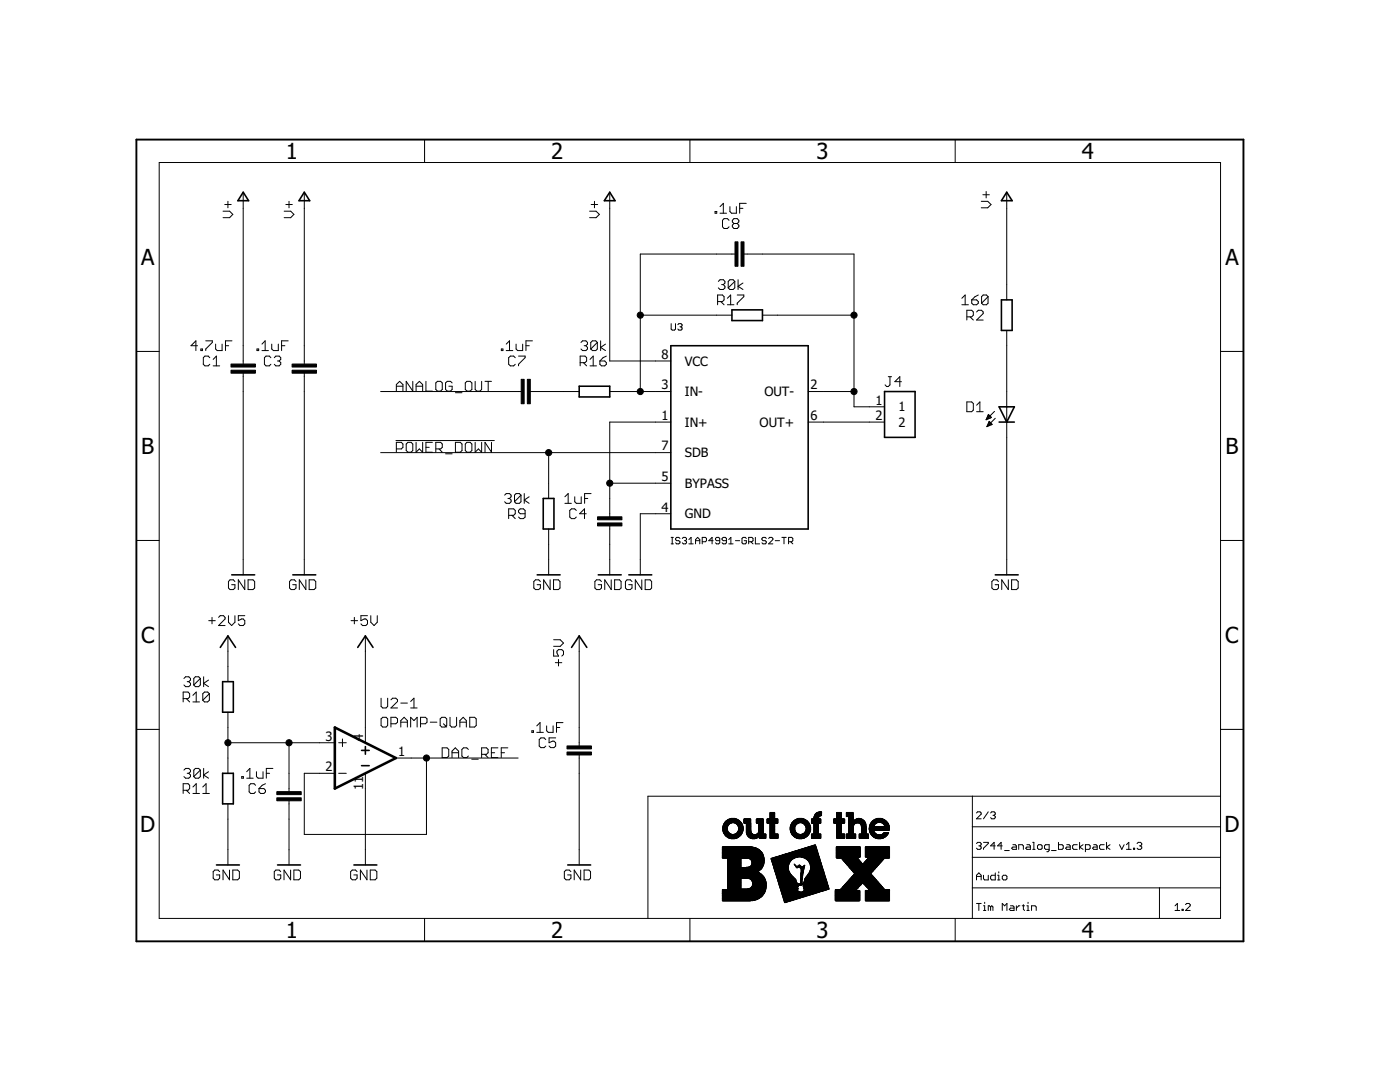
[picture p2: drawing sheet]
<svg xmlns="http://www.w3.org/2000/svg" width="279mm" height="216mm" viewBox="0 0 279 216" stroke-linecap="round" stroke-linejoin="round" font-family="sans-serif">
<defs><g id="words">
<g font-size="4.4">
<text x="57.1" y="31.7">1</text>
<text x="110" y="31.7">2</text>
<text x="162.9" y="31.7">3</text>
<text x="215.9" y="31.7">4</text>
<text x="28.2" y="52.8">A</text>
<text x="244.6" y="52.8">A</text>
<text x="28.2" y="90.6">B</text>
<text x="244.6" y="90.6">B</text>
<text x="28.2" y="128.3">C</text>
<text x="244.5" y="128.3">C</text>
<text x="28" y="166">D</text>
<text x="244.4" y="166">D</text>
<text x="57.1" y="187.1">1</text>
<text x="110" y="187.1">2</text>
<text x="162.9" y="187.1">3</text>
<text x="215.9" y="187.1">4</text>
</g>
<g font-size="2.6">
<text x="132" y="71.6">8</text>
<text x="132" y="77.7">3</text>
<text x="136.7" y="72.9">VCC</text>
<text x="161.7" y="77.7">2</text>
<text x="132" y="83.8">1</text>
<text x="136.7" y="79">IN-</text>
<text x="152.5" y="79">OUT-</text>
<text x="161.7" y="83.8">6</text>
<text x="174.7" y="80.7">1</text>
<text x="174.7" y="83.8">2</text>
<text x="179.3" y="82.1">1</text>
<text x="132" y="89.9">7</text>
<text x="136.7" y="85.1">IN+</text>
<text x="151.6" y="85.1">OUT+</text>
<text x="179.3" y="85.1">2</text>
<text x="132" y="96">5</text>
<text x="136.7" y="91.2">SDB</text>
<text x="136.7" y="97.3">BYPASS</text>
<text x="132" y="102.1">4</text>
<text x="136.7" y="103.4">GND</text>
<text x="65" y="147.8">3</text>
<text x="72.5" y="147.8" transform="rotate(-90 72.5 147.8)">4</text>
<text x="65" y="153.9">2</text>
<text x="79.4" y="150.8">1</text>
<text x="72.5" y="157.6" transform="rotate(-90 72.5 157.6)">11</text>
</g>
</g></defs>
<g fill="none" stroke="#000" stroke-width=".2">
<path d="M31.8 32.4h211.8v150.9h-211.8zM48.5 38.5v34.1M60.7 38.5v34.1M84.7 27.9v4.5M121.7 38.5v33.5h12.2M137.7 27.9v4.5M190.6 27.9v4.5M196.2 38.9h1.2M196.8 38.2v1.3M200.9 38.5v21.3M44.5 42.1h1.3l.7 .7-.7 .6h-1.3M44.9 40.8h1.2"/>
<path d="M45.5 40.2v1.3M56.7 42.1h1.3l.7 .7-.7 .6h-1.3M57 40.8h1.3M57.7 40.2v1.3M117.7 42.1h1.3l.6 .7-.6 .6h-1.3M118 40.8h1.3M118.6 40.2v1.3M142.7 42.2h.3v.3h-.3zM143.4 56.2l.3-.4h.7l.3 .4v.3l-.3 .3M143.7 42.5h1.3M143.7 41.2l.7-.6v1.9M144 56.8h.4"/>
<path d="M144.4 56.8l.3 .3v.3l-.3 .4h-.7l-.3-.4M145.2 59.5l.6-.6v1.9M145.5 44l-.3-.4h-.7l-.3 .4v1.3l.3 .3h.7l.3-.3M145.7 41.2v1l.3 .3h1v-1.3M146.5 44.6l-.3-.3v-.3l.3-.4h.6l.3 .4v.3l-.3 .3M146.5 44.6l-.3 .3v.4l.3 .3h.6l.3-.3v-.4l-.3-.3M146.5 44.6h.6M146.6 56.2l-.3-.4h-.6l-.4 .4v1.2M146.6 56.2v1.2l-.3 .4h-.6l-.4-.4M146.6 56.2l-1.3 1.2M146.7 50.7h-18.9v27.4M147.1 58.9h1.3v.3l-1.3 1.3v.3"/>
<path d="M147.3 55.8v2M147.6 41.6h.7M148.3 56.5l-1 .6 1 .7M148.5 50.7h21.9v30.5h6.1M148.9 40.6h-1.3v1.9M192 59.5l.6-.6v1.9M193.9 59.8h1l.3 .4v.3l-.3 .3h-.7l-.3-.3zM195.2 58.9l-.6 .3-.7 .6M195.8 40.2h1.3l.7 .6-.7 .7h-1.3M197.2 59.2v1.3l-.3 .3h-.7l-.3-.3M197.2 59.2l-.3-.3h-.7l-.3 .3v1.3M197.2 59.2l-1.3 1.3"/>
<path d="M27.2 70.1h4.6M39.4 69h-1.3l1-1v2M40.1 69.6h.3v.4h-.3zM41.1 68h1.3v.3l-1.3 1.3v.4M41.9 71.4l-.3-.3h-.7l-.3 .3v1.3l.3 .3h.7l.3-.3M42.5 73h1.3M42.5 71.7l.7-.6v1.9M43 68.7v.9l.3 .4h1v-1.3M45 69h.6M46.3 68h-1.3v2M48.5 74.5v40.2M51.3 69.6h.3v.4h-.3z"/>
<path d="M52.3 70h1.3M52.3 68.7l.6-.7v2M54.1 71.4l-.4-.3h-.6l-.3 .3v1.3l.3 .3h.6l.4-.3M54.2 68.7v.9l.4 .4h.9v-1.3M54.7 71.4l.4-.3h.6l.3 .3v.3l-.3 .3M55.4 72h.3M55.7 72l.3 .4v.3l-.3 .3h-.6l-.4-.3M56.2 69h.7M57.5 68h-1.3v2M60.7 74.5v40.2M76 78.1h28M79.1 78v-1.3l.7-.6 .6 .6v1.3"/>
<path d="M79.1 77.1h1.3M82.4 76.1v1.9l-1.3-1.9v1.9M83 78v-1.3l.7-.6 .6 .6v1.3M83 77.1h1.3M85 76.1v1.9h1.3M87.3 76.1h.6l.4 .3v1.3l-.4 .3h-.6l-.3-.3v-1.3zM90.2 76.4l-.3-.3h-.6l-.4 .3v1.3l.4 .3h.6l.3-.3v-.6h-.6M90.9 78.4h1.3M93.2 76.1h.6l.4 .3v1.3l-.4 .3h-.6l-.3-.3v-1.3zM94.8 76.1v1.6l.3 .3h.7l.3-.3v-1.6M96.8 76.1h1.3M97.4 76.1v1.9"/>
<path d="M100.1 69.6h.3v.4h-.3zM101 70h1.3M101 68.7l.7-.7v2M102.8 71.4l-.3-.3h-.6l-.4 .3v1.3l.4 .3h.6l.3-.3M103 68.7v.9l.3 .4h1v-1.3M103.5 71.1h1.3v.3l-1.3 1.3v.3M105 69h.6M105.8 78.1h9.8M106.3 68h-1.3v2M115.8 72.4h1l.3-.4v-.6l-.3-.3h-1v1.9M116 68.3l.3-.3h.6l.3 .3v.4l-.3 .3M116.4 72.4l.7 .6"/>
<path d="M116.6 69h.3M116.9 69l.3 .3v.3l-.3 .4h-.6l-.3-.4M117.8 73h1.2M117.8 71.7l.6-.6v1.9M119.2 68.3v1.3l-.3 .4h-.7l-.3-.4M119.2 68.3l-.3-.3h-.7l-.3 .3v1.3M119.2 68.3l-1.3 1.3M119.7 72h1l.3 .4v.3l-.3 .3h-.7l-.3-.3zM119.9 68v2M120.8 68.7l-.9 .6 .9 .7M121 71.1l-.6 .3-.7 .6M121.7 78.1h12.2"/>
<path d="M127.8 62.9h18.3M133.9 64.6v1.1l.3 .2h.4l.2-.2v-1.1M135.3 64.8l.2-.2h.4l.2 .2-.2 .4M135.7 65.2h.2M135.9 65.2l.2 .2v.3l-.2 .2h-.4l-.2-.2M143.2 60.2h1l.3-.4v-.6l-.3-.3h-1v1.9M143.8 60.2l.7 .6M145.2 60.8h1.3M152.2 62.9h18.2M161.3 78.1h9.1M177.3 75.2h.6M177.6 75.2v1.6l-.3 .3h-.3l-.4-.3"/>
<path d="M179.9 76.2h-1.3l1-1v1.9M192 60.8h1.3M193 63.2h.9l.3-.3v-.6l-.3-.4h-.9v2M193.6 63.2l.6 .7M194.9 62.3l.3-.4h.7l.3 .4v.3l-1.3 1.3h1.3M200.9 65.9v48.8M243.6 70.1h4.6M76 90.3h57.9M79 87.9h19.7M79.1 89.6h1l.3-.3v-.7l-.3-.3h-1v1.9M81.1 88.6l.3-.3h.6l.4 .3v1.3l-.4 .3h-.6l-.3-.3zM83 88.3v1.9l.7-.6 .6 .6v-1.9"/>
<path d="M85 89.3h.7M86.3 88.3h-1.3v1.9h1.3M87 89.6h.9l.4-.3v-.7l-.4-.3h-.9v1.9M87.6 89.6l.7 .6M88.9 90.6h1.3M90.9 88.3h1l.3 .3v1.3l-.3 .3h-1zM93.2 88.3h.6l.4 .3v1.3l-.4 .3h-.6l-.3-.3v-1.3zM94.8 88.3v1.9l.7-.6 .6 .6v-1.9M98.1 88.3v1.9l-1.3-1.9v1.9M100.7 98.8l.3-.3h.7l.3 .3v.3l-.3 .4M101.4 99.5h.3M101.7 99.5l.3 .3v.3l-.3 .3h-.7l-.3-.3"/>
<path d="M104 98.8v1.3l-.3 .3h-.7l-.3-.3M104 98.8l-.3-.3h-.7l-.3 .3v1.3M104 98.8l-1.3 1.3M104.6 98.5v1.9M105.6 99.1l-1 .7 1 .6M109.5 90.3v9.2M112.7 99.1l.7-.6v1.9M114.7 99.1v1l.3 .3h1v-1.3M116.7 99.5h.6M118 98.5h-1.3v1.9M121.7 96.4h12.2M133.9 84.2h-12.2v18.9"/>
<path d="M161.3 84.2h15.2M193 80.2h.9l.3 .3v1.3l-.3 .3h-.9zM194.9 82.1h1.3M194.9 80.9l.7-.7v1.9M196.8 83.7h.2M196.9 83.5h.4M197 83.4h.7M197 85h.2M197 83.2h.8M197.1 84.9h.4M197.1 83.1h.5M197.1 84.8h.8"/>
<path d="M197.2 82.9h.3M197.2 84.6h.7M197.2 82.8h.1M197.3 82.7l.6 .6-1.1 .5zM197.3 84.4h.5M197.3 84.3h.3M197.4 84.1h.1M197.4 84.1l.6 .6-1 .4zM198.5 82.1l-1.7 1.7M198.6 83.5l-1.6 1.6M27.2 107.8h4.6M46.9 116l-.3-.3h-.7l-.3 .3v1.3l.3 .3h.7l.3-.3v-.6h-.7"/>
<path d="M48.9 115.7v1.9l-1.3-1.9v1.9M49.5 115.7h1l.3 .3v1.3l-.3 .3h-1zM59.1 116l-.3-.3h-.7l-.3 .3v1.3l.3 .3h.7l.3-.3v-.6h-.7M61 115.7v1.9l-1.3-1.9v1.9M61.7 115.7h1l.3 .3v1.3l-.3 .3h-1zM101.5 102.8h1l.3-.3v-.6l-.3-.4h-1v2M102.2 102.8l.6 .7M104.8 102.5h-1l-.3-.3v-.3l.3-.4h.7l.3 .4v1.3l-.3 .3h-.7l-.3-.3M107.8 116l-.3-.3h-.6l-.4 .3v1.3l.4 .3h.6l.3-.3v-.6h-.6M109.5 105.6v9.1M109.8 115.7v1.9l-1.3-1.9v1.9M110.5 115.7h.9l.4 .3v1.3l-.4 .3h-.9z"/>
<path d="M112.7 100.4h1.3M115 101.9l-.3-.4h-.7l-.3 .4v1.3l.3 .3h.7l.3-.3M117 102.5h-1.3l.9-1v2M120 116l-.3-.3h-.7l-.3 .3v1.3l.3 .3h.7l.3-.3v-.6h-.6M121.7 104.9v9.8M122 115.7v1.9l-1.3-1.9v1.9M122.7 115.7h.9l.4 .3v1.3l-.4 .3h-.9zM126.1 116l-.3-.3h-.7l-.3 .3v1.3l.3 .3h.7l.3-.3v-.6h-.6M128.1 115.7v1.9l-1.3-1.9v1.9M128.8 115.7h.9l.3 .3v1.3l-.3 .3h-.9zM133.9 102.5h-6.1v12.2M133.9 108.5h.5"/>
<path d="M133.9 107.2h.5M134.2 107.2v1.3M135.7 107.4l-.2-.2h-.5l-.2 .2v.3l.2 .2h.5l.2 .2v.2l-.2 .2h-.5l-.2-.2M136.2 107.4l.2-.2h.4l.2 .2v.3l-.2 .2M136.6 107.9h.2M136.8 107.9l.2 .2-.2 .4h-.4l-.2-.2M137.5 108.5h.8M137.5 107.7l.4-.5v1.3M138.8 107.9h.9M138.8 108.5v-.8l.4-.5 .5 .5v.8M140.1 108.1h.7l.2-.2v-.5l-.2-.2h-.7v1.3M142.3 107.9h-.8l.6-.7v1.3"/>
<path d="M143.6 107.9h-.6l-.2-.2v-.3l.2-.2h.4l.2 .2v.9l-.2 .2h-.4l-.2-.2M145 107.9h-.7l-.2-.2v-.3l.2-.2h.5l.2 .2v.9l-.2 .2h-.5l-.2-.2M145.4 108.5h.9M145.4 107.7l.5-.5v1.3M146.8 107.9h.8M148.9 107.4l-.2-.2h-.4l-.2 .2v.9l.2 .2h.4l.2-.2v-.4h-.4M149.4 108.1h.7l.2-.2v-.5l-.2-.2h-.7v1.3M149.8 108.1l.5 .4M150.7 107.2v1.3h.9M152.9 107.4l-.2-.2h-.4l-.2 .2v.3l.2 .2h.4l.2 .2-.2 .4h-.4l-.2-.2M153.4 107.4l.2-.2h.4l.2 .2v.3l-.8 .8h.8M154.7 107.9h.9"/>
<path d="M156 107.2h.9M156.5 107.2v1.3M157.4 108.1h.6l.2-.2v-.5l-.2-.2h-.6v1.3M157.8 108.1l.4 .4M199.3 116l-.4-.3h-.6l-.3 .3v1.3l.3 .3h.6l.4-.3v-.6h-.7M201.2 115.7v1.9l-1.3-1.9v1.9M201.9 115.7h1l.3 .3v1.3l-.3 .3h-1zM243.6 107.8h4.6M36.6 139.4h.9l.3-.3v-.7l-.3-.3h-.9v2M36.7 135.4l.3-.4h.7l.3 .4v.3l-.3 .3M37.2 139.4l.6 .7M37.4 136h.3"/>
<path d="M37.7 136l.3 .4v.3l-.3 .3h-.7l-.3-.3M38.5 138.7l.7-.6v2M40 135.4l-.4-.4h-.6l-.3 .4v1.3M40 135.4v1.3l-.4 .3h-.6l-.3-.3M40 135.4l-1.3 1.3M40.6 135v2M41.6 135.7l-1 .7 1 .6M41.7 123.8h1.3M41.8 138.4l-.4-.3h-.6l-.3 .3v1.3M41.8 138.4v1.3l-.4 .4h-.6l-.3-.4M41.8 138.4l-1.3 1.3M42.3 123.2v1.3"/>
<path d="M43.6 123.2l.3-.3h.7l.3 .3v.3l-1.3 1.3h1.3M45.5 126.9v9.1M45.6 122.9v1.3l.6 .6 .7-.6v-1.3M48.9 122.9h-1.3v.9l.6-.3h.3l.4 .3v.7l-.4 .3h-.6l-.3-.3M70.1 123.8h1.3M70.7 123.2v1.3M72.9 126.9v21.3M73.3 122.9h-1.3v.9l.7-.3h.3l.3 .3v.7l-.3 .3h-.7l-.3-.3M74 122.9v1.3l.7 .6 .6-.6v-1.3M76.1 139.3v1.6l.3 .4h.6l.4-.4v-1.6M78 139.6l.4-.3h.6l.3 .3v.4l-1.3 1.3h1.3M82 140l.6-.7v2"/>
<path d="M110.5 129.6v1.3h1l-.4-.6v-.4l.4-.3h.6l.4 .3v.7l-.4 .3M110.5 127.7h1.3l.7 .6-.7 .7h-1.3M110.8 132.2h1.3M111.5 131.6v1.3M115.6 126.9v21.9M27.2 145.5h4.6M36.6 157.7h.9l.3-.3v-.7l-.3-.3h-.9v1.9M36.7 153.7l.3-.4h.7l.3 .4v.3l-.3 .3M37.2 157.7l.6 .6M37.4 154.3h.3M37.7 154.3l.3 .3v.4l-.3 .3h-.7l-.3-.3M38.5 157l.7-.6v1.9"/>
<path d="M38.5 158.3h1.3M38.5 140.1h1.3M40 153.7l-.4-.4h-.6l-.3 .4v1.3M40 153.7v1.3l-.4 .3h-.6l-.3-.3M40 153.7l-1.3 1.3M40.5 158.3h1.3M40.5 157l.6-.6v1.9M40.6 153.3v2M41.6 154l-1 .6 1 .7M45.5 142.1v12.2M45.5 148.2h21.3M48.2 155h.4v.3h-.4z"/>
<path d="M49.2 155.3h1.3M49.2 154l.7-.7v2M51 156.7l-.3-.3h-.7l-.3 .3v1.3l.3 .3h.7l.3-.3M51.2 154v1l.3 .3h1v-1.3M51.7 157.4h1l.3 .3v.3l-.3 .3h-.7l-.3-.3zM53 156.4l-.7 .3-.6 .7M53.1 154.3h.7M54.5 153.3h-1.4v2M57.7 148.2v9.8M57.7 159.8v12.8M67.6 154.3h1.5M67.6 148.2h1.5"/>
<path d="M68.3 147.4v1.6M72.9 154.3v18.3M76.1 143.4l.3-.3h.6l.4 .3v1.4l-.4 .3h-.6l-.3-.3zM78 144.4h1l.3-.3v-.7l-.3-.3h-1v2M79 151.3h24.4M80 145.1v-1.3l.6-.7 .7 .7v1.3M80 144.1h1.3M80 140.3h1.3M82 145.1v-2l.6 .7 .6-.7v2M82 141.3h1.2M83.9 144.4h1l.3-.3v-.7l-.3-.3h-1v2M85.1 151.3v15.2h-24.4v-12.2h6.1"/>
<path d="M85.9 144.1h1.3M87.8 143.4l.4-.3h.6l.4 .3v1.4l-.4 .3h-.6l-.4-.3zM88.2 149.2h1l.4 .3v1.4l-.4 .3h-1zM88.5 144.4l.7 .7M89.8 143.1v1.7l.3 .3h.7l.3-.3v-1.7M90.2 151.2v-1.3l.7-.7 .6 .7v1.3M90.2 150.2h1.3M91.8 144.1h1.3M91.8 145.1v-1.3l.6-.7 .7 .7v1.3M93.5 149.5l-.3-.3h-.7l-.3 .3v1.4l.3 .3h.7l.3-.3M93.7 143.1h1l.3 .3v1.4l-.3 .3h-1zM94.1 151.5h1.3"/>
<path d="M96.1 150.5h1l.3-.3v-.7l-.3-.3h-1v2M96.8 150.5l.6 .7M98.1 150.2h.6M99.4 149.2h-1.3v2h1.3M100 150.2h.7M101.3 149.2h-1.3v2M106.2 145.8h.3v.3h-.3zM107.1 146.1h1.3M107.1 144.8l.7-.6v1.9M108.9 147.6l-.3-.4h-.7l-.3 .4v1.3l.3 .3h.7l.3-.3M109.1 144.8v1l.3 .3h1v-1.3M110.9 147.2h-1.3v1l.6-.3h.4l.3 .3v.7l-.3 .3h-.7l-.3-.3"/>
<path d="M111.1 145.2h.6M112.4 144.2h-1.3v1.9M115.6 150.7v21.9M194.1 158.9v24.4M243.6 158.9h-114.3v24.4M243.6 145.5h4.6M43.8 173.9l-.3-.3h-.6l-.4 .3v1.3l.4 .4h.6l.3-.4v-.6h-.6M45.5 160.4v12.2M45.8 173.6v2l-1.3-2v2M46.5 173.6h.9l.4 .3v1.3l-.4 .4h-.9zM56 173.9l-.3-.3h-.6l-.4 .3v1.3l.4 .4h.6l.3-.4v-.6h-.6M58 173.6v2l-1.3-2v2"/>
<path d="M58.7 173.6h.9l.4 .3v1.3l-.4 .4h-.9zM71.3 173.9l-.3-.3h-.7l-.3 .3v1.3l.3 .4h.7l.3-.4v-.6h-.7M73.2 173.6v2l-1.3-2v2M73.9 173.6h1l.3 .3v1.3l-.3 .4h-1zM113.9 173.9l-.3-.3h-.6l-.4 .3v1.3l.4 .4h.6l.3-.4v-.6h-.6M115.9 173.6v2l-1.3-2v2M116.6 173.6h.9l.4 .3v1.3l-.4 .4h-.9zM194.1 177.2h49.5M194.1 171.1h49.5M194.1 165h49.5M194.9 162.2l.2-.2h.5l.2 .2v.3l-.9 .9h.9M194.9 168.3l.2-.2h.5l.2 .2v.3l-.2 .2"/>
<path d="M194.9 175.6v-1l.4-.4 .5 .4v1M194.9 174.9h.9M195.3 168.8h.3M195.6 168.8l.2 .2v.2l-.2 .3h-.5l-.2-.3M196.3 174.6v.7l.2 .3h.7v-1M196.3 168.1h.9v.2l-.9 .9v.3M197.2 162l-.9 1.4M197.7 162.2l.2-.2h.5l.2 .2v.3l-.2 .2M198.2 162.7h.2M198.4 162.7l.2 .2v.3l-.2 .2h-.5l-.2-.2M198.6 174.2v1.4h-.7l-.2-.3v-.4l.2-.3h.7M198.6 168.8h-.9l.7-.7v1.4"/>
<path d="M199.1 175.6h.5M199.1 174.6h.2v1M199.3 173.9v.3M200 174.9l.3-.3h.4l.3 .3v.4l-.3 .3h-.4l-.3-.3zM200 168.8h-.9l.7-.7v1.4M200.5 169.7h.9M202.1 168.6h.5l.2 .2v.7h-.7l-.2-.3 .2-.2h.7M203.3 169.5v-.9h.7l.2 .2v.7M204.9 168.6h.5l.2 .2v.7h-.7l-.2-.3 .2-.2h.7M206.1 168.1h.2v1.4M206.1 169.5h.5M207.3 168.6h.5l.2 .2v.4l-.2 .3h-.5l-.2-.3v-.4z"/>
<path d="M209.4 169.5h-.7l-.3-.3v-.4l.3-.2h.7v1.1l-.3 .2h-.2M209.8 169.7h1M211.2 168.1v1.4h.8l.2-.3v-.4l-.2-.2h-.8M212.9 168.6h.5l.2 .2v.7h-.7l-.2-.3 .2-.2h.7M215 168.6h-.7l-.2 .2v.4l.2 .3h.7M215.5 168.1v1.4M216.2 168.6l-.7 .4 .7 .5M216.6 169.5h.7l.3-.3v-.4l-.3-.2h-.7v1.3M218.3 168.6h.4l.3 .2v.7h-.7l-.3-.3 .3-.2h.7M220.4 168.6h-.7l-.3 .2v.4l.3 .3h.7M220.8 168.1v1.4M221.5 168.6l-.7 .4 .7 .5"/>
<path d="M223.4 168.6l.5 .9 .4-.9M224.8 169.5h.9M224.8 168.6l.5-.5v1.4M226.2 169.2h.2v.3h-.2zM226.9 168.3l.3-.2h.4l.3 .2v.3l-.3 .2M227.4 168.8h.2M227.6 168.8l.3 .2v.2l-.3 .3h-.4l-.3-.3M231.4 177.2v6.1M84.7 183.3v4.5M137.7 183.3v4.5M190.6 183.3v4.5M194.9 180.3h.9"/>
<path d="M195.3 180.3v1.4M196.3 181.7h.4M196.3 180.7h.2v1M196.5 180v.3M197.7 181l-.2-.3h-.3v1M197.7 181v.7M197.7 181l.2-.3 .3 .3v.7M200 181.7v-1.4l.5 .4 .5-.4v1.4M201.7 180.7h.4l.3 .3v.7h-.7l-.3-.3 .3-.2h.7M202.8 180.7v1M203.5 180.7h-.2l-.5 .5M204 180.7h.5"/>
<path d="M204.2 180.5v.9l.3 .3M204.9 181.7h.5M204.9 180.7h.3v1M205.2 180v.3M205.9 181.7v-1h.7l.2 .3v.7M234.5 180.7l.5-.4v1.4M234.5 181.7h.9M235.9 181.4h.2v.3h-.2zM236.6 180.5l.2-.2h.5l.2 .2v.2l-.9 1h.9"/>
</g>
<path d="M27.2 27.9h221v159.9h-221z" fill="none" stroke="#000" stroke-width=".38"/>
<g fill="#000" stroke="#000" stroke-width=".2">
<path d="M146.7 48.3h.6v4.8h-.6zM147.9 48.3h.6v4.8h-.6zM46.1 72.6h4.9v.6h-4.9zM46.1 73.9h4.9v.6h-4.9zM58.3 72.6h4.9v.6h-4.9zM58.3 73.9h4.9v.6h-4.9zM104 75.7h.6v4.9h-.6zM105.2 75.7h.6v4.9h-.6zM119.3 104.4h4.8v.5h-4.8zM119.3 103.1h4.8v.6h-4.8zM55.2 158h4.9v.6h-4.9zM55.2 159.2h4.9v.6h-4.9z"/>
<path d="M113.2 148.8h4.8v.6h-4.8zM113.2 150.1h4.8v.5h-4.8zM144.1 178.3l8.4 .1zM144.1 178.3h8.4zM144.1 171.2h8.4zM144.1 171.1l8.4 .1zM144.2 179.7l5.6 .1zM144.2 179.7h6.1zM144.2 179.6l6.3 .1zM144.2 179.6h6.4zM144.2 179.5l6.7 .1zM144.2 179.5h6.8z"/>
<path d="M144.2 179.5h6.9zM144.2 179.4l7 .1zM144.2 179.3l7.1 .1zM144.2 179.3h7.2zM144.2 179.3h7.3zM144.2 179.2l7.3 .1zM144.2 179.2h7.4zM144.2 179.1l7.5 .1zM144.2 179.1h7.5zM144.2 179l7.6 .1zM144.2 179h7.6zM144.2 178.9l7.8 .1z"/>
<path d="M144.2 178.9h7.8zM144.2 178.8h7.9zM144.2 178.7l8 .1zM144.2 178.7h8zM144.2 178.6l8 .1zM144.2 178.6h8.1zM144.2 178.5l8.1 .1zM144.2 178.5h8.1zM144.2 178.4l8.2 .1zM144.2 178.4h8.2zM144.2 178.2h8.3zM144.2 178.1l8.4 .1z"/>
<path d="M144.2 178.1h8.4zM144.2 178l8.4 .1zM144.2 178h8.4zM144.2 177.9l8.5 .1zM144.2 177.9h8.5zM144.2 177.8l8.5 .1zM144.2 177.8h8.5zM144.2 177.7l8.6 .1zM144.2 177.7h8.6zM144.2 177.6l8.6 .1zM144.2 177.6h8.6zM144.2 177.5l8.6 .1z"/>
<path d="M144.2 171.1h8.2zM144.2 171l8.2 .1zM144.2 171h8.2zM144.2 170.9l8.2 .1zM144.2 170.9h8.2zM144.2 170.8l8.2 .1zM144.2 170.8h8.2zM144.2 170.7l8.1 .1zM144.2 170.7h8.1zM144.2 170.6l8.1 .1zM144.2 170.6h8.1zM144.2 170.5l8.1 .1z"/>
<path d="M144.2 170.5h8.1zM144.2 170.4l8.1 .1zM144.2 170.4h8.1zM144.2 170.3l8 .1zM144.2 170.3h8zM144.2 170.2l7.9 .1zM144.2 170.2h7.9zM144.2 170.1l7.9 .1zM144.2 170.1h7.8zM144.2 170l7.8 .1zM144.2 170h7.8zM144.2 169.9l7.8 .1z"/>
<path d="M144.2 169.9h7.7zM144.2 169.8l7.6 .1zM144.2 169.8h7.6zM144.2 169.8h7.5zM144.2 169.7l7.5 .1zM144.2 169.7h7.5zM144.2 169.6l7.4 .1zM144.2 169.6h7.4zM144.2 169.5l7.3 .1zM144.2 169.5h7.2zM144.2 169.4l7.2 .1zM144.2 169.4h7.1z"/>
<path d="M144.2 169.3l7 .1zM144.2 169.3h6.9zM144.2 169.2l6.8 .1zM144.2 169.2h6.7zM144.2 169.2h6.6zM144.2 169.1l6.4 .1zM144.2 169.1h6.3zM144.2 169l6.1 .1zM144.2 169h5.8zM144.3 165.7h.9zM144.3 165.6h.9zM144.3 165.5l.9 .1z"/>
<path d="M144.3 165.5h.8zM144.3 165.4l.8 .1zM144.3 165.4h.8zM144.3 165.3l.8 .1zM144.3 165.3h.8zM144.3 165.2l.8 .1zM144.3 165.2h.8zM144.3 165.1l.8 .1zM144.3 165.1h.8zM144.3 165l.9 .1zM144.3 165h.9zM144.3 165.9h1z"/>
<path d="M144.3 165.8l1 .1zM144.3 165.8h.9zM144.3 165.7l.9 .1zM144.3 164.9l.9 .1zM144.3 164.9h.9zM144.3 164.8l.9 .1zM144.3 164.8h1zM144.3 166l1.1 .1zM144.3 166h1zM144.3 165.9l1 .1zM144.3 164.7l1 .1zM144.3 164.7h1z"/>
<path d="M144.3 164.6l1.1 .1zM144.4 166.1h1zM144.4 164.6h1zM144.4 164.5l1 .1zM144.4 166.1l1.1 .1zM144.4 166.1h1.1zM144.4 164.5h1.1zM144.4 166.2l1.2 .1zM144.4 166.2h1.1zM144.4 164.4l1.1 .1zM144.4 164.4h1.2zM144.5 166.3l1.2 .1z"/>
<path d="M144.5 166.3h1.1zM144.5 164.4h1.1zM144.5 164.3l1.2 .1zM144.5 166.4h1.3zM144.5 164.3h1.3zM144.6 166.5h1.5zM144.6 164.2h1.5zM144.6 166.4l1.3 .1zM144.6 164.2l1.3 .1zM144.6 166.5l3.3 .1zM144.6 164.1l3.4 .1zM144.7 166.6h3.2z"/>
<path d="M144.7 164.1h3.2zM144.7 164l3.2 .1zM144.7 166.6l3.1 .1zM144.7 164h3.1zM144.8 166.7h3zM144.8 164h3zM144.8 166.7l2.9 .1zM144.8 163.9l2.9 .1zM144.8 166.8h2.9zM144.8 163.9h2.9zM144.9 166.8l2.7 .1zM144.9 163.8l2.7 .1z"/>
<path d="M144.9 166.9h2.7zM144.9 163.8h2.7zM145 163.7l2.5 .1zM145 166.9l2.5 .1zM145.1 167h2.3zM145.1 163.7h2.4zM145.1 163.6l2.3 .1zM145.2 177.3l2.7 .1zM145.2 177.3h2.7zM145.2 177.2l2.7 .1zM145.2 177.2h2.7zM145.2 177.1l2.7 .1z"/>
<path d="M145.2 177.1h2.7zM145.2 177l2.7 .1zM145.2 177h2.7zM145.2 176.9l2.7 .1zM145.2 176.9h2.7zM145.2 176.8l2.7 .1zM145.2 176.8h2.7zM145.2 176.7l2.7 .1zM145.2 176.7h2.7zM145.2 176.6l2.7 .1zM145.2 176.6h2.7zM145.2 176.5l2.7 .1z"/>
<path d="M145.2 176.5h2.7zM145.2 176.4l2.7 .1zM145.2 176.4h2.7zM145.2 176.3l2.7 .1zM145.2 176.3h2.7zM145.2 176.2h2.7zM145.2 176.1l2.7 .1zM145.2 176.1h2.7zM145.2 176l2.7 .1zM145.2 176h2.7zM145.2 175.9l2.7 .1zM145.2 175.9h2.7z"/>
<path d="M145.2 175.8l2.7 .1zM145.2 175.8h2.7zM145.2 175.7l2.7 .1zM145.2 175.7h2.7zM145.2 175.6l2.7 .1zM145.2 175.6h2.7zM145.2 175.5l2.7 .1zM145.2 175.5h2.7zM145.2 175.4l2.7 .1zM145.2 175.4h2.7zM145.2 175.3l2.7 .1zM145.2 175.3h2.7z"/>
<path d="M145.2 175.2l2.7 .1zM145.2 175.2h7.4zM145.2 175.1l7.3 .1zM145.2 175l7.3 .1zM145.2 175h7.3zM145.2 175h7.2zM145.2 174.9l7.2 .1zM145.2 174.9h7.2zM145.2 174.5h6.8zM145.2 174.4l6.7 .1zM145.2 174.4h6.7zM145.2 174.1h6.2z"/>
<path d="M145.2 174l6.1 .1zM145.2 173.9h6.1zM145.2 173.8l6.1 .1zM145.2 173.8h6.2zM145.2 173.5h6.6zM145.2 173.4l6.7 .1zM145.2 173.4h6.7zM145.2 173.3l6.7 .1zM145.2 173.3h6.8zM145.2 173l2.7 .1zM145.2 173h2.7zM145.2 172.9l2.7 .1z"/>
<path d="M145.2 172.9h2.7zM145.2 172.8l2.7 .1zM145.2 172.8h2.7zM145.2 172.7l2.7 .1zM145.2 172.7h2.7zM145.2 172.6l2.7 .1zM145.2 172.6h2.7zM145.2 172.5h2.7zM145.2 172.4l2.7 .1zM145.2 172.4h2.7zM145.2 172.3l2.7 .1zM145.2 172.3h2.7z"/>
<path d="M145.2 172.2l2.7 .1zM145.2 172.2h2.7zM145.2 172.1l2.7 .1zM145.2 172.1h2.7zM145.2 172l2.7 .1zM145.2 172h2.7zM145.2 171.9h2.7zM145.2 171.8l2.7 .1zM145.2 171.8h2.7zM145.2 171.7l2.7 .1zM145.2 171.7h2.7zM145.2 171.6l2.7 .1z"/>
<path d="M145.2 171.6h2.7zM145.2 171.5l2.7 .1zM145.2 171.5h2.7zM145.2 171.4l2.7 .1zM145.2 171.4h2.7zM145.2 171.3l2.7 .1zM145.2 171.3h2.7zM145.2 171.2l7.3 .1zM145.2 167.1h2.1zM145.2 163.6h2.2zM145.2 177.5h7.6zM145.2 177.4l7.6 .1z"/>
<path d="M145.2 177.4h7.6zM145.2 174.8l7.1 .1zM145.2 174.8h7.1zM145.2 174.7l7.1 .1zM145.2 174.7h7zM145.2 174.6l7 .1zM145.2 174.6h6.9zM145.2 174.5l6.8 .1zM145.2 174.3l6.6 .1zM145.2 174.3h6.5zM145.2 174.2l6.5 .1zM145.2 174.2h6.4z"/>
<path d="M145.2 174.1l6.4 .1zM145.2 174.1h6.3zM145.2 174h6zM145.2 173.9h6zM145.2 173.7l6.3 .1zM145.2 173.7h6.4zM145.2 173.6l6.4 .1zM145.2 173.6h6.5zM145.2 173.5l6.5 .1zM145.2 173.2l6.8 .1zM145.2 173.2h6.9zM145.2 173.1l6.9 .1z"/>
<path d="M145.2 173.1h6.9zM145.2 167.1l2.1 .1zM145.2 163.5l2.1 .1zM145.4 167.2h1.8zM145.4 163.5h1.8zM145.4 167.2h1.7zM145.4 163.4l1.7 .1zM145.6 167.2l1.3 .1zM145.6 163.4h1.4zM145.7 167.3h1.1zM145.7 163.4h1.2zM145.9 167.3l.7 .1z"/>
<path d="M145.9 163.3h.8zM146.5 166.5h1.5zM146.5 164.2h1.5zM146.6 166.4l1.4 .1zM146.7 164.2l1.3 .1zM146.8 166.4h1.2zM146.8 164.3h1.2zM146.9 166.3l1.1 .1zM146.9 164.3l1.1 .1zM146.9 166.3h1.2zM146.9 164.4h1.2zM147 166.2l1.1 .1z"/>
<path d="M147 164.4h1.1zM147 166.2h1.1zM147 164.4l1.1 .1zM147.1 166.1l1 .1zM147.1 164.5h1zM147.1 166.1h1zM147.1 164.5l1 .1zM147.2 166.1h1zM147.2 166l1 .1zM147.2 164.6l1 .1zM147.2 164.6h1zM147.2 166h1z"/>
<path d="M147.2 164.7h1zM147.3 165.9l.9 .1zM147.3 165.9h.9zM147.3 164.8h.9zM147.3 164.7l.9 .1zM147.3 165.8l1 .1zM147.3 165.8h1zM147.3 164.9h1zM147.3 164.8l1 .1zM147.4 165.7l.9 .1zM147.4 165.7h.9zM147.4 165h.9z"/>
<path d="M147.4 164.9l.9 .1zM147.4 165.6h.9zM147.4 165.5l.9 .1zM147.4 165.5h.9zM147.4 165.4l.9 .1zM147.4 165.4h.9zM147.4 165.3l.9 .1zM147.4 165.3h.9zM147.4 165.2l.9 .1zM147.4 165.2h.9zM147.4 165.1l.9 .1zM147.4 165.1h.9z"/>
<path d="M147.4 165l.9 .1zM148.5 164.2l1.3 .1zM148.5 164.2h1.3zM148.5 164.1l1.3 .1zM148.5 164.1h1.3zM148.5 164l1.3 .1zM148.5 164h1.3zM148.5 163.9l1.3 .1zM148.5 163.9h1.3zM148.5 163.8l1.3 .1zM148.5 163.8h1.3zM148.5 163.7l1.3 .1z"/>
<path d="M148.5 163.7h1.3zM148.5 163.6l1.3 .1zM148.5 163.6h1.3zM148.5 163.5l1.3 .1zM148.5 163.5h1.3zM148.5 163.4l1.3 .1zM148.5 163.4h1.3zM148.9 173l3.3 .1zM148.9 166.2h1.1zM148.9 166.1l1.1 .1zM148.9 166.1h1zM148.9 166l1 .1z"/>
<path d="M148.9 166h1zM148.9 165.9l1 .1zM148.9 165.9h1zM148.9 165.8l1 .1zM148.9 165.8h1zM148.9 165.7l.9 .1zM148.9 165.7h.9zM148.9 165.6h.9zM148.9 165.5l.9 .1zM148.9 165.5h.9zM148.9 165.4l.9 .1zM148.9 165.4h.9z"/>
<path d="M148.9 165.3l.9 .1zM148.9 165.3h.9zM148.9 165.2l.9 .1zM148.9 165.2h.9zM148.9 165.1l.9 .1zM148.9 165.1h.9zM148.9 165l.9 .1zM148.9 165h.9zM148.9 164.9l.9 .1zM148.9 164.9h.9zM148.9 164.8l.9 .1zM148.9 164.8h.9z"/>
<path d="M148.9 164.7l.9 .1zM148.9 164.7h.9zM148.9 164.6l.9 .1zM148.9 164.6h.9zM148.9 164.5l.9 .1zM148.9 164.5h.9zM148.9 164.4l.9 .1zM148.9 164.4h.9zM148.9 164.3l.9 .1zM148.9 164.3h.9zM149 166.2l1 .1zM149 166.4h1.2z"/>
<path d="M149 166.3l1.1 .1zM149 166.3h1.1zM149.1 166.5l1.4 .1zM149.1 166.5h1.2zM149.1 166.4l1.1 .1zM149.1 166.6h3.8zM149.2 166.7h3.6zM149.2 166.6l3.6 .1zM149.2 175.2l3.4 .1zM149.2 177.3l3.6 .1zM149.2 166.7l3.6 .1zM149.2 166.8l3.6 .1z"/>
<path d="M149.2 166.8h3.6zM149.3 166.9h2.2zM149.3 171.3h3.2zM149.3 166.9l2.1 .1zM149.4 173h2.8zM149.4 167h2zM149.4 167h1.9zM149.5 177.3h3.3zM149.5 175.3h3.1zM149.5 167.1h1.8zM149.5 171.3h3zM149.5 173h2.7z"/>
<path d="M149.6 167.1l1.6 .1zM149.6 177.2l3.3 .1zM149.6 175.3l3.1 .1zM149.6 171.3l2.9 .1zM149.6 167.2h1.6zM149.7 172.9l2.5 .1zM149.7 177.2h3.2zM149.7 175.4h3zM149.7 171.4h2.8zM149.7 167.2h1.4zM149.7 171.4l2.8 .1zM149.8 172.9h2.5z"/>
<path d="M149.8 177.2h3.1zM149.8 175.4l2.9 .1zM149.8 172.8l2.5 .1zM149.8 167.2l1.2 .1zM149.8 171.5h2.7zM149.8 175.5h2.9zM149.8 172.8h2.5zM149.9 171.5l2.6 .1zM149.9 177.1l3 .1zM149.9 175.5l2.8 .1zM149.9 172.7l2.4 .1zM149.9 171.6h2.6z"/>
<path d="M149.9 177.1h3zM149.9 175.6h2.9zM149.9 172.7h2.4zM149.9 172.6l2.4 .1zM149.9 171.6l2.6 .1zM149.9 167.3h1zM150 177l2.9 .1zM150 175.6h2.8zM150 172.6h2.3zM150 172.6h2.4zM150 171.7l2.5 .1zM150 171.7h2.5z"/>
<path d="M150 177h2.9zM150 176.9l2.9 .1zM150 175.6l2.8 .1zM150 172.5h2.4zM150 172.4l2.4 .1zM150 172.4h2.4zM150 171.9h2.5zM150 171.8l2.5 .1zM150 171.8h2.5zM150.1 176.9h2.8zM150.1 175.7l2.7 .1zM150.1 175.7h2.7z"/>
<path d="M150.1 172.3l2.3 .1zM150.1 172.3h2.3zM150.1 172.2l2.3 .1zM150.1 172.2h2.4zM150.1 172.1l2.4 .1zM150.1 172.1h2.4zM150.1 172l2.4 .1zM150.1 172h2.4zM150.1 167.3l.6 .1zM150.1 175.8l2.7 .1zM150.1 175.8h2.7zM150.1 176.8l2.8 .1z"/>
<path d="M150.1 176.8h2.8zM150.2 176.7l2.7 .1zM150.2 176.7h2.7zM150.2 176.6l2.7 .1zM150.2 176h2.7zM150.2 175.9l2.7 .1zM150.2 175.9h2.7zM150.2 176.6h2.7zM150.2 176.5l2.7 .1zM150.2 176.5h2.7zM150.2 176.4l2.7 .1zM150.2 176.4h2.7z"/>
<path d="M150.2 176.3l2.7 .1zM150.2 176.3h2.7zM150.2 176.2h2.7zM150.2 176.1l2.7 .1zM150.2 176.1h2.7zM150.2 176l2.7 .1zM150.8 166.5l2.1 .1zM150.9 166.5h1.9zM150.9 164.2h1.4zM150.9 164.1l1.4 .1zM150.9 164.1h1.4zM150.9 164l1.4 .1z"/>
<path d="M150.9 164h1.4zM150.9 163.9l1.4 .1zM150.9 163.9h1.4zM150.9 163.8l1.4 .1zM150.9 163.8h1.4zM150.9 163.7l1.4 .1zM150.9 163.7h1.4zM150.9 163.6l1.4 .1zM150.9 163.6h1.4zM150.9 163.5l1.4 .1zM150.9 163.5h1.4zM150.9 163.4l1.4 .1z"/>
<path d="M151 164.2l1.3 .1zM151 163.4h1.3zM151 166.4l1.8 .1zM151.1 166.4h1.2zM151.2 166.3l1.1 .1zM151.2 166.3h1.2zM151.3 166.2l1.1 .1zM151.3 166.2h1.1zM151.3 166.1l1.1 .1zM151.3 166.1h1.1zM151.4 166.1h1zM151.4 166l1 .1z"/>
<path d="M151.4 166h1zM151.4 165.9l1 .1zM151.4 165.9h1zM151.4 165.8l1 .1zM151.4 165.8h1zM151.4 165.7l1 .1zM151.4 165.7h1zM151.4 165.6h1zM151.4 165.5l1 .1zM151.4 165.5h1zM151.4 165.4l1 .1zM151.4 165.4h1z"/>
<path d="M151.4 165.3l1 .1zM151.4 165.3h1zM151.4 165.2l1 .1zM151.4 165.2h1zM151.4 165.1l1 .1zM151.4 165.1h1zM151.4 165l1 .1zM151.4 165h1zM151.4 164.9l1 .1zM151.4 164.9h1zM151.4 164.8l1 .1zM151.4 164.8h1z"/>
<path d="M151.4 164.7l1 .1zM151.4 164.7h1zM151.4 164.6l1 .1zM151.4 164.6h1zM151.4 164.5l1 .1zM151.4 164.5h1zM151.4 164.4l1 .1zM151.4 164.4h1zM151.4 164.3l1 .1zM151.4 164.3h1zM151.5 167.2l1.3 .1zM151.5 167.2h1.3z"/>
<path d="M151.5 167.1l1.3 .1zM151.5 167.1h1.3zM151.5 167h1.3zM151.5 166.9l1.3 .1zM151.5 166.9h1.3zM153.1 164.2l2.1 .1zM153.1 164.2h2.1zM153.1 164.1l2.1 .1zM153.1 164.1h2.1zM153.1 164l2.1 .1zM153.1 164h2.1zM153.1 163.9l2.1 .1z"/>
<path d="M153.1 163.9h2.1zM153.1 163.8l2.1 .1zM153.1 163.8h2.1zM153.1 163.7l2.1 .1zM153.1 163.7h2.1zM153.1 163.6l2.1 .1zM153.1 163.6h2.1zM153.1 163.5l2.1 .1zM153.1 163.5h2.1zM153.1 163.4l2.1 .1zM153.1 163.4h2.1zM153.7 167.2l1.6 .1z"/>
<path d="M153.7 167.2h1.6zM153.7 167.1l1.6 .1zM153.7 167.1h1.6zM153.7 167h1.6zM153.7 166.9l1.6 .1zM153.7 166.9h1.6zM153.7 166.8l1.6 .1zM153.7 166.8h1.6zM153.7 166.7l1.6 .1zM153.7 166.7h1.6zM153.7 166.6l1.6 .1zM153.7 166.6h1.6z"/>
<path d="M153.7 166.5l1.6 .1zM153.7 166.5h1.6zM153.7 166.4l1.6 .1zM153.7 166.4h.9zM153.7 166.3l.9 .1zM153.7 166.3h.9zM153.7 166.2l.9 .1zM153.7 166.2h.9zM153.7 166.1l.9 .1zM153.7 166.1h.9zM153.7 166l.9 .1zM153.7 166h.9z"/>
<path d="M153.7 165.9l.9 .1zM153.7 165.9h.9zM153.7 165.8l.9 .1zM153.7 165.8h.9zM153.7 165.7l.9 .1zM153.7 165.7h.9zM153.7 165.6h.9zM153.7 165.5l.9 .1zM153.7 165.5h.9zM153.7 165.4l.9 .1zM153.7 165.4h.9zM153.7 165.3l.9 .1z"/>
<path d="M153.7 165.3h.9zM153.7 165.2l.9 .1zM153.7 165.2h.9zM153.7 165.1l.9 .1zM153.7 165.1h.9zM153.7 165l.9 .1zM153.7 165h.9zM153.7 164.9l.9 .1zM153.7 164.9h.9zM153.7 164.8l.9 .1zM153.7 164.8h.9zM153.7 164.7l.9 .1z"/>
<path d="M153.7 164.7h.9zM153.7 164.6l.9 .1zM153.7 164.6h.9zM153.7 164.5l.9 .1zM153.7 164.5h.9zM153.7 164.4l.9 .1zM153.7 164.4h.9zM153.7 164.3l.9 .1zM153.7 164.3h.9zM153.7 163.4h.9zM153.7 163.3h.9zM153.7 163.2l.9 .1z"/>
<path d="M153.7 163.2h.9zM153.7 163.1l.9 .1zM153.7 163.1h.9zM153.7 163l.9 .1zM153.7 163h.9zM153.7 162.9l.9 .1zM153.7 162.9h.9zM153.7 162.8l.9 .1zM153.7 162.8h.9zM153.7 162.7l.9 .1zM153.7 162.7h.9zM153.7 162.6l.9 .1z"/>
<path d="M153.7 162.6h.9zM153.7 162.5l.9 .1zM153.7 162.5h.9zM153.7 162.4l.9 .1zM153.7 162.4h.9zM153.7 162.3l.9 .1zM153.7 162.3h.9zM153.7 162.2l.9 .1zM153.7 162.2h.9zM153.7 162.1l.9 .1zM153.9 171.3h4.4zM153.9 171.4h4.3z"/>
<path d="M153.9 171.4l4.2 .1zM153.9 171.3l4.4 .1zM153.9 171.3h4.5zM153.9 171.6h4.1zM153.9 171.5l4.1 .1zM153.9 171.5h4.2zM154 171.7l3.8 .1zM154 171.7h3.9zM154 171.6l3.9 .1zM154 171.8l3.8 .1zM154 171.8h3.8zM154 171.2l4.5 .1z"/>
<path d="M154.1 171.9h3.6zM154.1 172l3.5 .1zM154.1 172h3.5zM154.1 172.2h3.4zM154.1 172.1l3.5 .1zM154.1 172.1h3.5zM154.2 172.3l3.3 .1zM154.2 172.3h3.3zM154.2 172.2l3.3 .1zM154.2 172.5h3.2zM154.2 172.4l3.2 .1zM154.2 172.4h3.2z"/>
<path d="M154.2 172.4h3.3zM154.2 171.2h4.4zM154.3 172.6l3.1 .1zM154.3 172.6h3.1zM154.3 172.8h3zM154.3 172.7l3 .1zM154.3 172.7h3.1zM154.3 171.1l4.4 .1zM154.4 172.9l2.9 .1zM154.4 172.9h2.9zM154.4 172.8l2.9 .1zM154.4 173l2.9 .1z"/>
<path d="M154.4 173h2.9zM154.5 173.2l2.8 .1zM154.5 173.2h2.8zM154.5 173.1l2.8 .1zM154.5 173.1h2.8zM154.5 173.4h2.8zM154.5 173.3l2.8 .1zM154.5 173.3h2.8zM154.5 171.1h4.4zM154.5 173.5h2.9zM154.5 173.5h2.8zM154.5 173.4l2.8 .1z"/>
<path d="M154.6 173.6l2.8 .1zM154.6 173.6h2.8zM154.6 173.5l2.8 .1zM154.6 173.8l2.9 .1zM154.6 173.8h2.8zM154.6 173.7l2.8 .1zM154.6 173.7h2.8zM154.6 171l4.4 .1zM154.7 174h2.8zM154.7 173.9h2.8zM154.7 174.1h2.9zM154.7 174l2.9 .1z"/>
<path d="M154.8 174.2l2.8 .1zM154.8 174.2h2.8zM154.8 174.1l2.8 .1zM154.8 174.4h3zM154.8 174.3l2.9 .1zM154.8 174.3h2.9zM154.8 171h4.5zM154.9 174.5h2.9zM154.9 174.4l2.9 .1zM154.9 174.6h3zM154.9 174.5l3 .1zM154.9 174.7h3.1z"/>
<path d="M154.9 174.6l3.1 .1zM154.9 174.6h3.1zM154.9 174.8l3.3 .1zM154.9 174.8h3.2zM154.9 170.9l8.5 .1zM155 174.7l3.1 .1zM155 174.9l3.2 .1zM155 174.9h3.2zM155 175h3.3zM155 175.2h3.5zM155 175.1l3.4 .1zM155 175l3.4 .1z"/>
<path d="M155.1 175.3h3.5zM155.1 175.2l3.5 .1zM155.1 175.2h3.4zM155.1 170.9h8.4zM155.1 175.3l3.5 .1zM155.2 175.4l3.6 .1zM155.2 175.4h3.5zM155.2 175.6h3.6zM155.2 175.5l3.6 .1zM155.2 175.5h3.6zM155.2 175.7l3.7 .1zM155.2 175.7h3.7z"/>
<path d="M155.2 175.6l3.7 .1zM155.2 170.9h8.2zM155.3 175.9h3.6zM155.3 175.8l3.6 .1zM155.3 175.8h3.6zM155.3 176l3.7 .1zM155.3 176h3.7zM155.3 175.9l3.6 .1zM155.4 176.1h3.6zM155.4 176.1l3.7 .1zM155.4 176.3h3.8zM155.4 170.8l8 .1z"/>
<path d="M155.4 176.2h3.7zM155.4 176.5h9.8zM155.4 176.4l9.8 .1zM155.4 176.4h9.7zM155.4 176.3l3.9 .1zM155.5 176.6l3.8 .1zM155.5 176.6h4.5zM155.5 176.5l4.7 .1zM155.5 176.7l3.8 .1zM155.5 176.7h3.8zM155.5 170.8h7.9zM155.6 176.7h3.6z"/>
<path d="M155.6 176.8l3.7 .1zM155.6 176.9h3.7zM155.6 176.8h3.7zM155.6 177.1h3.6zM155.6 177l3.6 .1zM155.6 177h3.6zM155.6 176.9l3.6 .1zM155.7 177.2h3.5zM155.7 177.1l3.5 .1zM155.7 170.7l7.7 .1zM155.7 177.2l3.5 .1zM155.7 177.3l3.6 .1z"/>
<path d="M155.7 177.3h3.6zM155.8 177.5h3.4zM155.8 177.4l3.4 .1zM155.8 177.4h3.5zM155.8 177.6l3.4 .1zM155.8 177.6h3.4zM155.8 177.5l3.4 .1zM155.8 170.7h7.6zM155.9 177.8h3.4zM155.9 177.7l3.3 .1zM155.9 177.7h3.3zM155.9 177.9l3.7 .1z"/>
<path d="M155.9 177.9h3.6zM155.9 177.8l3.5 .1zM156 178.1h7.2zM156 178l7.4 .1zM156 178h3.8zM156 178.2h6.8zM156 178.2h6.9zM156 170.6l7.4 .1zM156 178.1l7.1 .1zM156 178.4h6.2zM156 178.4h6.3zM156.1 178.3l6.4 .1z"/>
<path d="M156.1 178.3h6.5zM156.1 178.5l5.7 .1zM156.1 178.5h5.8zM156.1 178.4l5.9 .1zM156.1 170.6h7.3zM156.1 178.7h5.2zM156.1 178.6l5.3 .1zM156.1 178.6h5.5zM156.2 178.8h4.6zM156.2 178.8h4.8zM156.2 178.7l5 .1zM156.2 178.9l4.2 .1z"/>
<path d="M156.2 178.9h4.4zM156.2 178.9h4.5zM156.3 179.1l3.5 .1zM156.3 179l3.8 .1zM156.3 179h4zM156.3 179.1h3.7zM156.3 170.5l7.1 .1zM156.3 179.2l3.2 .1zM156.3 179.2h3.4zM156.3 179.3h3.1zM156.4 179.3l2.7 .1zM156.4 179.4l2.5 .1z"/>
<path d="M156.4 179.3h2.9zM156.4 179.5l2.1 .1zM156.4 179.5h2.3zM156.4 179.5h2.4zM156.4 170.5h6.9zM156.5 179.7l1.4 .1zM156.5 179.7h1.6zM156.5 179.6l1.7 .1zM156.5 179.6h1.8zM156.5 179.9h1zM156.5 179.8l1.1 .1zM156.5 179.8h1.2z"/>
<path d="M156.5 179.9l.6 .1zM156.5 179.9h.8zM156.6 170.4l6.7 .1zM156.7 170.4h6.6zM156.9 170.3l6.4 .1zM157 170.3h6.3zM157.2 170.3h6.1zM157.3 170.2l5.9 .1zM157.5 170.2h5.7zM157.6 170.1l5.6 .1zM157.7 165.5l.9 .1zM157.7 165.5h.9z"/>
<path d="M157.7 165.4l.9 .1zM157.7 165.4h.9zM157.7 165.3l.9 .1zM157.7 165.3h.9zM157.7 165.2l.9 .1zM157.7 165.2h.9zM157.7 165.1l.9 .1zM157.7 165.1h.9zM157.7 165l.9 .1zM157.7 165.8h1zM157.7 165.7l1 .1zM157.7 165.7h1z"/>
<path d="M157.7 165.6h.9zM157.7 165h.9zM157.7 165h1zM157.7 164.9l1 .1zM157.7 164.9h1zM157.7 164.8l1 .1zM157.8 166h1zM157.8 165.9l.9 .1zM157.8 165.9h.9zM157.8 165.8l.9 .1zM157.8 164.8h.9zM157.8 164.7l.9 .1z"/>
<path d="M157.8 164.7h1zM157.8 170.1h5.4zM157.8 166.1h1zM157.8 166l1 .1zM157.8 164.6l1 .1zM157.8 164.6h1zM157.8 164.5l1.1 .1zM157.9 166.2h1.1zM157.9 166.1l1 .1zM157.9 166.1h1zM157.9 164.5h1zM157.9 164.4l1.1 .1z"/>
<path d="M157.9 170l5.3 .1zM157.9 166.3h1.2zM157.9 166.2l1.1 .1zM157.9 164.4h1.1zM157.9 164.4h1.2zM158 166.3l1.2 .1zM158 164.3l1.2 .1zM158 164.3h1.2zM158 166.4h1.2zM158 166.4l1.3 .1zM158 164.2l1.3 .1zM158.1 170h5.1z"/>
<path d="M158.1 166.5l3.3 .1zM158.1 166.5h1.5zM158.1 164.2h1.4zM158.1 164.1l3.3 .1zM158.1 166.6h3.3zM158.1 164.1h3.3zM158.1 166.6h3.2zM158.1 164l3.2 .1zM158.2 169.9l5 .1zM158.2 166.6l3 .1zM158.2 164h3.1zM158.2 166.7h3z"/>
<path d="M158.2 164h3zM158.3 166.7l2.9 .1zM158.3 163.9l2.9 .1zM158.3 166.8h2.9zM158.3 163.9h2.9zM158.3 169.9h4.8zM158.4 166.8l2.7 .1zM158.4 163.8l2.7 .1zM158.4 166.9h2.6zM158.4 163.8h2.7zM158.5 166.9l2.5 .1zM158.5 163.7l2.5 .1z"/>
<path d="M158.5 169.8l4.6 .1zM158.5 167h2.4zM158.5 163.7h2.4zM158.6 167h2.2zM158.6 163.6l2.3 .1zM158.6 169.8h4.5zM158.6 167.1h2.2zM158.6 163.6h2.2zM158.7 172.7h.1zM158.7 172.7l.1 .1zM158.7 163.5l2.1 .1zM158.7 172.8h.2z"/>
<path d="M158.7 167.1l2 .1zM158.8 172.9h.2zM158.8 172.8l.1 .1zM158.8 169.8h4.3zM158.8 167.2h1.8zM158.8 163.5h1.9zM158.9 172.9l.1 .1zM158.9 173h.4zM158.9 173h.5zM158.9 173l.4 .1zM158.9 167.2h1.6zM158.9 163.4l1.7 .1z"/>
<path d="M158.9 169.7l4.2 .1zM159 173.1h.2zM159 167.2l1.4 .1zM159 163.4h1.4zM159 172.9l.9 .1zM159.1 172.9h.8zM159.1 169.7h4zM159.2 163.4h1.1zM159.2 167.3h1.1zM159.2 172.8l.7 .1zM159.2 169.6l3.8 .1zM159.3 172.8h.5z"/>
<path d="M159.3 172.7l.5 .1zM159.3 172.7h.4zM159.3 163.3h.8zM159.4 169.6h3.6zM159.4 167.3l.7 .1zM159.4 172.6l.2 .1zM159.5 173h.5zM159.5 169.5l3.5 .1zM159.6 173h.4zM159.6 173l.9 .1zM159.7 173.1l.8 .1zM159.7 173.1h.8z"/>
<path d="M159.7 169.5h3.3zM159.7 173.2h.8zM159.8 173.2l.6 .1zM159.8 175.5h.3zM159.8 175.4l.3 .1zM159.8 175.4h.3zM159.8 175.3l.3 .1zM159.8 175.3h.3zM159.8 175.2l.3 .1zM159.8 175.2h.3zM159.8 176.3l5.3 .1zM159.8 176.3h.2z"/>
<path d="M159.8 176.2h.2zM159.8 176.1l.2 .1zM159.8 176.1h.3zM159.8 176l.3 .1zM159.8 176h.3zM159.8 175.9l.3 .1zM159.8 175.9h.3zM159.8 175.8l.3 .1zM159.8 175.8h.3zM159.8 175.7l.3 .1zM159.8 175.7h.3zM159.8 175.6l.3 .1z"/>
<path d="M159.8 175.6h.3zM159.8 175.5l.3 .1zM159.8 173.3h.6zM159.8 175h.4zM159.8 174.9l.4 .1zM159.8 174.9h.4zM159.8 174.8l.4 .1zM159.8 174.8h.4zM159.8 174.7l.4 .1zM159.8 174.7h.4zM159.8 174.6l.4 .1zM159.8 174.6h.4z"/>
<path d="M159.8 174.5l.4 .1zM159.8 174.5h.4zM159.8 174.4l.4 .1zM159.8 174.4h.4zM159.8 174.3l.5 .1zM159.8 174.3h.5zM159.8 174.2l.5 .1zM159.8 174.2h.5zM159.8 174.1l.5 .1zM159.8 169.4l3.2 .1zM159.9 175.1l.2 .1zM159.9 175l.2 .1z"/>
<path d="M159.9 173.4h.5zM159.9 173.3l.5 .1zM159.9 171h3.6zM159.9 174.1h.4zM159.9 166.5h1.5zM159.9 174l.4 .1zM159.9 174h.4zM159.9 173.9h.4zM159.9 173.8l.5 .1zM159.9 173.8h.5zM159.9 173.7l.5 .1zM159.9 173.7h.5z"/>
<path d="M159.9 173.6l.5 .1zM159.9 173.6h.5zM159.9 173.5l.5 .1zM159.9 173.5h.5zM159.9 173.4l.5 .1zM159.9 178h3.6zM160 169.4h3zM160 164.2h1.5zM160.1 173h.4zM160.1 177.9l3.6 .1zM160.1 171l3.4 .1zM160.1 169.3l2.9 .1z"/>
<path d="M160.1 166.4l1.3 .1zM160.1 164.2l1.3 .1zM160.2 177.9h3.6zM160.2 176.3h5zM160.2 172.9l.3 .1zM160.2 166.4h1.3zM160.2 164.3h1.3zM160.3 171.1h3.2zM160.3 177.8l3.7 .1zM160.3 172.9h.2zM160.3 177.8h3.8zM160.3 176.9l5 .1z"/>
<path d="M160.3 176.9h5zM160.3 176.8l5 .1zM160.3 169.3h2.7zM160.3 166.3l1.2 .1zM160.3 164.3l1.2 .1zM160.3 176.3h4.8zM160.3 172.8l.3 .1zM160.3 177.3l5.2 .1zM160.3 176.8h5zM160.3 176.7l5 .1zM160.3 176.7h4.9zM160.3 176.6l4.9 .1z"/>
<path d="M160.4 176.2h4.7zM160.4 176.1l4.7 .1zM160.4 177.8h3.9zM160.4 177.3h5zM160.4 177l5 .1zM160.4 177h4.9zM160.4 171.1l3.2 .1zM160.4 176.6h4.8zM160.4 176.5l4.8 .1zM160.4 176.1h4.7zM160.4 172.8h.2zM160.4 166.3h1.1z"/>
<path d="M160.4 164.4h1.1zM160.4 177.2l5 .1zM160.4 177.2h5zM160.4 177.1l5 .1zM160.4 177.1h5zM160.4 177.7l4 .1zM160.4 177.4h5.1zM160.4 176l4.7 .1zM160.4 176h4.6zM160.4 172.7l.2 .1zM160.4 169.2l2.5 .1zM160.4 166.2l1.1 .1z"/>
<path d="M160.4 164.4h1.2zM160.5 175.9l4.5 .1zM160.5 175.9h4.5zM160.5 172.7h.1zM160.5 166.2h1.1zM160.5 164.4l1.1 .1zM160.5 177.7h4zM160.5 177.6l4.2 .1zM160.5 177.4l4.8 .1zM160.5 175.8l4.5 .1zM160.5 175.8h4.5zM160.5 175.7l4.5 .1z"/>
<path d="M160.5 171.2h3zM160.5 166.1l1.1 .1zM160.5 164.5h1.1zM160.6 177.6h4.3zM160.6 177.5l4.4 .1zM160.6 177.5h4.5zM160.6 175.7h4.4zM160.6 175.6l4.3 .1zM160.6 175.6h4.3zM160.6 175.5l4.3 .1zM160.6 175.5h4.3zM160.6 175.4l4.3 .1z"/>
<path d="M160.6 169.2h2.3zM160.6 166.1h1zM160.6 164.5l1 .1zM160.6 164.6h1zM160.6 175.4h4.2zM160.6 175.3l4.2 .1zM160.6 175.3h4.2zM160.6 171.2l3 .1zM160.7 166l.9 .1zM160.7 164.6l1 .1zM160.7 175.2l4.1 .1zM160.7 166h1z"/>
<path d="M160.7 165.9l1 .1zM160.7 164.7l1 .1zM160.7 164.7h1zM160.7 175.2h4.1zM160.7 171.3h2.9zM160.7 169.2h2.2zM160.7 165.9h1zM160.8 175.2h4zM160.8 171.3h2.8zM160.8 165.8l.9 .1zM160.8 164.8l.9 .1zM160.8 164.8h.9z"/>
<path d="M160.8 175.1l4 .1zM160.8 175l3.9 .1zM160.8 165.8h.9zM160.8 165.7l.9 .1zM160.8 165h.9zM160.8 164.9l.9 .1zM160.8 164.9h.9zM160.8 175h3.9zM160.8 171.3l2.8 .1zM160.8 165.7h.9zM160.8 165.7h1zM160.8 165.6h1z"/>
<path d="M160.8 165.5l1 .1zM160.8 165.5h1zM160.8 165.1l1 .1zM160.8 165.1h1zM160.8 165l1 .1zM160.8 165h1zM160.9 175h3.8zM160.9 171.4h2.7zM160.9 169.1l2 .1zM160.9 165.5h.9zM160.9 165.4l.9 .1zM160.9 165.4h.9z"/>
<path d="M160.9 165.3l.9 .1zM160.9 165.3h.9zM160.9 165.2l.9 .1zM160.9 165.2h.9zM160.9 174.9l3.8 .1zM160.9 174.9h3.8zM161 171.4l2.6 .1zM161 174.8l3.7 .1zM161 171.5h2.6zM161 174.8h3.6zM161 169.1h1.9zM161.1 174.7l3.5 .1z"/>
<path d="M161.1 174.7h3.5zM161.1 171.5l2.5 .1zM161.1 174.6l3.5 .1zM161.1 171.6h2.6zM161.2 174.6h3.4zM161.2 169l1.7 .1zM161.2 171.6l2.5 .1zM161.2 174.5l3.4 .1zM161.2 171.7h2.5zM161.2 174.5h3.3zM161.3 171.7l2.4 .1zM161.3 174.4l3.2 .1z"/>
<path d="M161.3 174.4h3.2zM161.3 171.8h2.4zM161.3 169h1.6zM161.3 174.3l3.2 .1zM161.4 171.8l2.3 .1zM161.4 171.9h2.4zM161.4 174.3h3.1zM161.4 174.2l3.1 .1zM161.4 172h2.4zM161.5 174.2h3zM161.5 174.1l3 .1zM161.5 172h2.3z"/>
<path d="M161.5 174.1h3zM161.5 172l2.3 .1zM161.5 168.9l1.4 .1zM161.5 174.1h2.9zM161.5 174l2.9 .1zM161.5 172.1l2.3 .1zM161.5 172.1h2.3zM161.6 174h2.8zM161.6 173.9h2.8zM161.6 172.2l2.3 .1zM161.6 172.2h2.3zM161.6 173.8l2.8 .1z"/>
<path d="M161.6 173.8h2.8zM161.6 172.3l2.3 .1zM161.6 172.3h2.3zM161.6 168.9h1.2zM161.7 173.7l2.6 .1zM161.7 173.7h2.6zM161.7 173.6l2.6 .1zM161.7 172.4l2.3 .1zM161.7 172.4h2.2zM161.7 172.7h2.3zM161.7 172.6l2.3 .1zM161.7 172.6h2.3z"/>
<path d="M161.7 172.5h2.3zM161.7 173.6h2.6zM161.7 173.5l2.6 .1zM161.7 173.5h2.6zM161.7 173.5h2.5zM161.8 173h2.3zM161.8 172.9l2.3 .1zM161.8 172.9h2.2zM161.8 172.8l2.2 .1zM161.8 172.8h2.2zM161.8 172.7l2.2 .1zM161.8 168.8l1 .1z"/>
<path d="M161.8 173.4l2.4 .1zM161.8 173.4h2.4zM161.8 173.3l2.4 .1zM161.8 173.3h2.4zM161.8 173.2l2.4 .1zM161.8 173.2h2.4zM161.8 173.1l2.3 .1zM161.8 173.1h2.3zM161.8 173l2.3 .1zM161.9 168.8h.9zM161.9 167.2l1.9 .1zM161.9 167.2h1.9z"/>
<path d="M161.9 167.1l1.9 .1zM161.9 167.1h1.9zM161.9 167h1.9zM161.9 166.9l1.9 .1zM161.9 166.9h1.9zM161.9 166.8l1.9 .1zM161.9 166.8h1.9zM161.9 166.7l1.9 .1zM161.9 166.7h1.9zM161.9 166.6l1.9 .1zM161.9 166.6h1.9zM161.9 166.5l1.9 .1z"/>
<path d="M161.9 166.5h1.9zM161.9 166.4l1.9 .1zM161.9 164.2l1.9 .1zM161.9 164.2h1.9zM161.9 164.1l1.9 .1zM161.9 164.1h1.9zM161.9 164l1.9 .1zM161.9 164h1.9zM161.9 163.9l1.9 .1zM161.9 163.9h1.9zM161.9 163.8l1.9 .1zM161.9 163.8h1.9z"/>
<path d="M161.9 163.7l1.9 .1zM161.9 163.7h1.9zM161.9 163.6l1.9 .1zM161.9 163.6h1.9zM161.9 163.5l1.9 .1zM161.9 163.5h1.9zM161.9 163.4l1.9 .1zM161.9 163.4h1.9zM162.1 168.7l.7 .1zM162.2 168.7h.6zM162.3 168.7h.5zM162.4 166.4h.9z"/>
<path d="M162.4 166.3l.9 .1zM162.4 166.3h.9zM162.4 166.2l.9 .1zM162.4 166.2h.9zM162.4 166.1l.9 .1zM162.4 166.1h.9zM162.4 166l.9 .1zM162.4 166h.9zM162.4 165.9l.9 .1zM162.4 165.9h.9zM162.4 165.8l.9 .1zM162.4 165.8h.9z"/>
<path d="M162.4 165.7l.9 .1zM162.4 165.7h.9zM162.4 165.6h.9zM162.4 165.5l.9 .1zM162.4 165.5h.9zM162.4 165.4l.9 .1zM162.4 165.4h.9zM162.4 165.3l.9 .1zM162.4 165.3h.9zM162.4 165.2l.9 .1zM162.4 165.2h.9zM162.4 165.1l.9 .1z"/>
<path d="M162.4 165.1h.9zM162.4 165l.9 .1zM162.4 165h.9zM162.4 164.9l.9 .1zM162.4 164.9h.9zM162.4 164.8l.9 .1zM162.4 164.8h.9zM162.4 164.7l.9 .1zM162.4 164.7h.9zM162.4 164.6l.9 .1zM162.4 164.6h.9zM162.4 164.5l.9 .1z"/>
<path d="M162.4 164.5h.9zM162.4 164.4l.9 .1zM162.4 164.4h.9zM162.4 164.3l.9 .1zM162.4 164.3h.9zM162.4 163.4h.9zM162.4 163.3h.9zM162.4 163.2l.9 .1zM162.4 163.2h1zM162.4 163.1l1 .1zM162.4 163.1h1zM162.4 163l1 .1z"/>
<path d="M162.4 163h1zM162.5 168.6l.3 .1zM162.5 162.9l1 .1zM162.5 162.9h1zM162.5 162.9h1.1zM162.5 162.8l1.1 .1zM162.5 162.8h1.3zM162.6 162.7l1.4 .1zM162.6 162.7h1.4zM162.6 162.6l1.4 .1zM162.6 162.6h1.4zM162.6 162.5l1.4 .1z"/>
<path d="M162.7 162.5h1.3zM162.7 162.4l1.3 .1zM162.7 162.4h1.3zM162.8 162.3l1.2 .1zM162.8 162.3h1.2zM162.9 162.3h1.1zM162.9 162.2l1.1 .1zM163 162.2h1zM163.1 162.1l.9 .1zM163.2 162.1h.8zM163.3 162l.7 .1zM163.5 162h.5z"/>
<path d="M166.4 164.2h2.2zM166.4 164.1l2.2 .1zM166.4 164.1h2.2zM166.4 164l2.2 .1zM166.4 164h2.2zM166.4 163.9l2.2 .1zM166.4 163.9h2.2zM166.4 163.8l2.2 .1zM166.4 163.8h2.2zM166.4 163.7l2.2 .1zM166.4 163.7h2.2zM166.4 163.6l2.2 .1z"/>
<path d="M166.4 163.6h2.2zM166.4 163.5l2.2 .1zM166.4 163.5h2.2zM166.4 163.4l2.2 .1zM166.4 163.4h2.1zM166.4 164.2l2.1 .1zM166.7 179.7h4.9zM166.7 179.6l4.9 .1zM166.7 179.6h4.9zM166.7 179.5l4.9 .1zM166.7 179.5h4.9zM166.7 179.4l4.9 .1z"/>
<path d="M166.7 179.3l4.9 .1zM166.7 179.3h4.9zM166.7 179.2l4.9 .1zM166.7 179.2h4.9zM166.7 179.1l4.9 .1zM166.7 179.1h4.9zM166.7 179l4.9 .1zM166.7 179h4.9zM166.7 178.9l4.9 .1zM166.7 178.9h4.9zM166.7 178.8h4.9zM166.7 178.7l4.9 .1z"/>
<path d="M166.7 178.7h4.9zM166.7 178.6l4.9 .1zM166.7 178.6h4.9zM166.7 178.5l4.9 .1zM166.7 178.5h4.9zM166.7 178.4l4.9 .1zM166.7 178.4h4.9zM166.7 178.3l4.9 .1zM166.7 178.3h4.9zM166.7 178.2h4.9zM166.7 178.1l4.9 .1zM166.7 178.1h4.9z"/>
<path d="M166.7 178l4.9 .1zM166.7 178h4.9zM166.7 177.9l4.9 .1zM166.7 177.9h4.9zM166.7 177.8l4.9 .1zM166.7 177.8h4.9zM166.7 177.7l4.9 .1zM166.7 177.7h4.8zM166.7 177.6l4.1 .1zM166.7 177.6h4.1zM166.7 177.5l4.2 .1zM166.8 179.7l4.7 .1z"/>
<path d="M166.9 171l4.1 .1zM166.9 171.1l4.1 .1zM166.9 171.1h4.1zM166.9 171h4.8zM166.9 170.9l4.8 .1zM166.9 170.9h4.8zM166.9 170.8l4.8 .1zM166.9 170.8h4.8zM166.9 170.7l4.8 .1zM166.9 170.7h4.8zM166.9 170.6l4.8 .1zM166.9 170.6h4.8z"/>
<path d="M166.9 170.5l4.8 .1zM166.9 170.5h4.8zM166.9 170.4l4.8 .1zM166.9 170.4h4.8zM166.9 170.3l4.8 .1zM166.9 170.3h4.8zM166.9 170.2l4.8 .1zM166.9 170.2h4.8zM166.9 170.1l4.8 .1zM166.9 170.1h4.8zM166.9 170l4.8 .1zM166.9 170h4.8z"/>
<path d="M166.9 169.9l4.8 .1zM166.9 169.9h4.8zM166.9 169.8l4.8 .1zM166.9 169.8h4.8zM166.9 169.7l4.8 .1zM166.9 169.7h4.8zM166.9 169.6l4.8 .1zM166.9 169.6h4.8zM166.9 169.5l4.8 .1zM166.9 169.5h4.8zM166.9 169.4l4.8 .1zM166.9 169.4h4.8z"/>
<path d="M166.9 169.3l4.8 .1zM166.9 169.3h4.8zM166.9 169.2l4.8 .1zM166.9 169.2h4.8zM166.9 169.1l4.8 .1zM166.9 169.1h4.8zM166.9 169l4.8 .1zM166.9 169h4.8zM166.9 171.2h4.2zM167 167.2h1.6zM167 167.1l1.6 .1zM167 167.1h1.6z"/>
<path d="M167 167h1.6zM167 166.9l1.6 .1zM167 166.9h1.6zM167 166.8l1.6 .1zM167 166.8h1.6zM167 166.7l1.6 .1zM167 166.7h1.6zM167 166.6l1.6 .1zM167 166.6h1.6zM167 166.5l1.6 .1zM167 166.5h1.6zM167 166.4l1.6 .1z"/>
<path d="M167 166.4h.9zM167 166.3l.9 .1zM167 166.3h.9zM167 166.2l.9 .1zM167 166.2h.9zM167 166.1l.9 .1zM167 166.1h.9zM167 166l.9 .1zM167 166h.9zM167 165.9l.9 .1zM167 165.9h.9zM167 165.8l.9 .1z"/>
<path d="M167 165.8h.9zM167 165.7l.9 .1zM167 165.7h.9zM167 165.6h.9zM167 165.5l.9 .1zM167 165.5h.9zM167 165.4l.9 .1zM167 165.4h.9zM167 165.3l.9 .1zM167 165.3h.9zM167 165.2l.9 .1zM167 165.2h.9z"/>
<path d="M167 165.1l.9 .1zM167 165.1h.9zM167 165l.9 .1zM167 165h.9zM167 164.9l.9 .1zM167 164.9h.9zM167 164.8l.9 .1zM167 164.8h.9zM167 164.7l.9 .1zM167 164.7h.9zM167 164.6l.9 .1zM167 164.6h.9z"/>
<path d="M167 164.5l.9 .1zM167 164.5h.9zM167 164.4l.9 .1zM167 164.4h.9zM167 164.3l.9 .1zM167 164.3h.9zM167 163.4h.9zM167 163.3h.9zM167 163.2l.9 .1zM167 163.2h.9zM167 163.1l.9 .1zM167 163.1h.9z"/>
<path d="M167 163l.9 .1zM167 163h.9zM167 162.9l.9 .1zM167 162.9h.9zM167 162.8l.9 .1zM167 162.8h.9zM167 162.7l.9 .1zM167 162.7h.9zM167 162.6l.9 .1zM167 162.6h.9zM167 162.5l.9 .1zM167 162.5h.9z"/>
<path d="M167 162.4l.9 .1zM167 162.4h.9zM167 162.3l.9 .1zM167 162.3h.9zM167 162.2l.9 .1zM167 162.2h.9zM167 162.1l.9 .1zM167 167.2l1.6 .1zM167.7 177.5h3.2zM167.8 177.4l3.2 .1zM167.8 177.4h3.2zM167.8 177.3l3.2 .1z"/>
<path d="M167.9 177.3h3.2zM167.9 171.2l3.2 .1zM167.9 177.2l3.3 .1zM167.9 171.3h3.3zM168 177.2h3.2zM168 171.3h3.2zM168 171.3l3.3 .1zM168.1 177.1l3.2 .1zM168.1 171.4h3.2zM168.1 177.1h3.2zM168.1 171.4l3.2 .1zM168.1 177l3.2 .1z"/>
<path d="M168.1 177h3.3zM168.1 171.5l3.3 .1zM168.1 171.5h3.3zM168.2 176.9l3.2 .1zM168.2 171.6h3.3zM168.3 176.9h3.2zM168.3 171.6l3.2 .1zM168.3 176.8l3.2 .1zM168.3 171.7h3.3zM168.3 176.8h3.3zM168.3 171.7l3.3 .1zM168.4 176.7l3.2 .1z"/>
<path d="M168.4 171.8h3.2zM168.4 176.7h3.2zM168.4 171.9h3.3zM168.4 171.8l3.2 .1zM168.5 176.7h3.2zM168.5 171.9h3.2zM168.5 176.6l3.2 .1zM168.5 176.6h3.3zM168.5 172h3.3zM168.6 176.5l3.2 .1zM168.6 172h3.2zM168.6 176.5h3.3z"/>
<path d="M168.6 172l3.2 .1zM168.7 176.4l3.2 .1zM168.7 172.1h3.2zM168.7 176.4h3.3zM168.7 172.1l3.2 .1zM168.7 176.3l3.3 .1zM168.7 172.2l3.3 .1zM168.7 172.2h3.3zM168.8 176.3h3.2zM168.8 172.3h3.3zM168.8 176.3h3.3zM168.8 172.3l3.3 .1z"/>
<path d="M168.9 176.2h3.2zM168.9 176.1l3.2 .1zM168.9 172.4h3.2zM168.9 167.2l1.9 .1zM168.9 167.2h1.9zM168.9 167.1l1.9 .1zM168.9 167.1h1.9zM168.9 167h1.9zM168.9 166.9l1.9 .1zM168.9 166.9h1.9zM168.9 166.8l1.9 .1zM168.9 166.8h1.9z"/>
<path d="M168.9 166.7l1.9 .1zM168.9 166.7h1.9zM168.9 166.6l1.9 .1zM168.9 166.6h1.9zM168.9 166.5l1.9 .1zM168.9 166.5h1.9zM168.9 166.4l1.9 .1zM168.9 162.9h1.4zM168.9 162.8l1.4 .1zM168.9 162.8h1.4zM168.9 162.7l1.4 .1zM168.9 162.7h1.4z"/>
<path d="M168.9 162.6l1.4 .1zM168.9 162.6h1.4zM168.9 162.5l1.4 .1zM168.9 162.5h1.4zM168.9 162.4l1.4 .1zM168.9 162.4h1.4zM168.9 162.3l1.4 .1zM168.9 162.3h1.4zM168.9 162.2l1.4 .1zM168.9 162.2h1.4zM168.9 162.1l1.4 .1zM169 176.1h6.3z"/>
<path d="M169 172.4l6.4 .1zM169 176l6.3 .1zM169 172.6h6.3zM169 172.5h6.4zM169.1 176h6.2zM169.1 172.6h6.2zM169.1 175.9l6.1 .1zM169.1 172.6l6.2 .1zM169.2 172.7h6zM169.2 175.9h6zM169.2 175.8l5.9 .1zM169.2 172.7l6 .1z"/>
<path d="M169.3 175.8h5.8zM169.3 175.7l5.7 .1zM169.3 172.8h5.8zM169.3 175.7h5.7zM169.3 172.9h5.8zM169.3 172.8l5.8 .1zM169.4 175.6l5.5 .1zM169.4 172.9l5.6 .1zM169.4 175.6h5.5zM169.4 173h5.6zM169.4 166.4h.9zM169.4 166.3l.9 .1z"/>
<path d="M169.4 166.3h.9zM169.4 166.2l.9 .1zM169.4 166.2h.9zM169.4 166.1l.9 .1zM169.4 166.1h.9zM169.4 166l.9 .1zM169.4 166h.9zM169.4 165.9l.9 .1zM169.4 165.9h.9zM169.4 165.8l.9 .1zM169.4 165.8h.9zM169.4 165.7l.9 .1z"/>
<path d="M169.4 165.7h.9zM169.4 165.6h.9zM169.4 165.5l.9 .1zM169.4 165.5h.9zM169.4 165.4l.9 .1zM169.4 165.4h.9zM169.4 165.3l.9 .1zM169.4 165.3h.9zM169.4 165.2l.9 .1zM169.4 165.2h.9zM169.4 165.1l.9 .1zM169.4 165.1h.9z"/>
<path d="M169.4 165l.9 .1zM169.4 165h.9zM169.4 164.9l.9 .1zM169.4 164.9h.9zM169.4 164.8l.9 .1zM169.4 164.8h.9zM169.4 164.7l.9 .1zM169.4 164.7h1zM169.4 164.6l1 .1zM169.4 164.6h1zM169.4 164.5l1.1 .1zM169.4 164.5h1.1z"/>
<path d="M169.4 164.4l1.1 .1zM169.4 164.4h1.1zM169.4 164.4h1.2zM169.4 164.3l1.3 .1zM169.4 164.3h1.4zM169.4 164.2l1.5 .1zM169.4 164.2h3.3zM169.4 164.1l3.3 .1zM169.4 164.1h3.3zM169.4 164l3.3 .1zM169.4 164h3.2zM169.4 163.9l.9 .1z"/>
<path d="M169.4 163.9h.9zM169.4 163.8l.9 .1zM169.4 163.8h.9zM169.4 163.7l.9 .1zM169.4 163.7h.9zM169.4 163.6l.9 .1zM169.4 163.6h.9zM169.4 163.5l.9 .1zM169.4 163.5h.9zM169.4 163.4l.9 .1zM169.4 163.4h.9zM169.4 163.3h.9z"/>
<path d="M169.4 163.2l.9 .1zM169.4 163.2h.9zM169.4 163.1l.9 .1zM169.4 163.1h.9zM169.4 163l.9 .1zM169.4 163h.9zM169.4 162.9l.9 .1zM169.4 173h5.5zM169.5 175.6h5.4zM169.5 175.5l5.3 .1zM169.5 173l5.4 .1zM169.5 175.5h5.3z"/>
<path d="M169.5 173.1h5.3zM169.6 175.4l5.2 .1zM169.6 173.2h5.2zM169.6 173.1l5.2 .1zM169.6 175.4h5.1zM169.6 175.3l5.1 .1zM169.6 173.2l5.1 .1zM169.7 175.3h4.9zM169.7 173.3h5zM169.7 175.2l4.9 .1zM169.7 173.3l5 .1zM169.8 175.2h4.8z"/>
<path d="M169.8 173.4h4.8zM169.8 175.2h4.7zM169.8 173.4l4.8 .1zM169.9 175.1l4.6 .1zM169.9 173.5h4.6zM169.9 175l4.5 .1zM169.9 173.5l4.5 .1zM169.9 175h4.5zM169.9 173.6h4.5zM170 175h4.3zM170 174.9l4.3 .1zM170 173.6l4.3 .1z"/>
<path d="M170.1 174.9h4.2zM170.1 173.7h4.2zM170.1 174.8l4.1 .1zM170.1 173.7l4.2 .1zM170.1 174.8h4.1zM170.1 173.8h4.1zM170.2 174.7l4 .1zM170.2 173.9h4zM170.2 173.8l4 .1zM170.2 174.7h3.9zM170.2 173.9h3.9zM170.3 174.6l3.8 .1z"/>
<path d="M170.3 174h3.8zM170.3 163.9l2.3 .1zM170.3 163.9h2.2zM170.3 174.6h3.7zM170.3 174l3.7 .1zM170.3 163.8l2.2 .1zM170.4 174.6h3.6zM170.4 174.5l3.6 .1zM170.4 174.1h3.6zM170.4 163.8h2.1zM170.4 174.5h3.5zM170.4 174.1h3.5z"/>
<path d="M170.5 174.4l3.4 .1zM170.5 174.2h3.4zM170.5 174.1l3.4 .1zM170.5 163.7l1.9 .1zM170.5 174.4h3.3zM170.5 174.2l3.3 .1zM170.5 163.7h1.9zM170.5 174.3l3.3 .1zM170.5 174.3h3.3zM170.5 163.6l1.8 .1zM170.6 163.6h1.6zM170.6 163.5l1.6 .1z"/>
<path d="M170.7 163.5h1.4zM170.8 163.4l1.2 .1zM170.9 163.4h1.1zM171 163.4h.8zM171.3 163.3h.3zM171.4 164.2l1.3 .1zM171.5 167.2l1.8 .1zM171.5 167.2h1.8zM171.5 167.1l1.8 .1zM171.5 167.1h1.8zM171.5 167h1.8zM171.5 166.9l1.8 .1z"/>
<path d="M171.5 166.9h1.8zM171.5 166.8l1.8 .1zM171.5 166.8h1.8zM171.5 166.7l1.8 .1zM171.5 166.7h1.8zM171.5 166.6l1.8 .1zM171.5 166.6h1.8zM171.5 166.5l1.8 .1zM171.5 166.5h1.8zM171.5 166.4l1.8 .1zM171.5 164.3h1.2zM171.6 164.3l1.2 .1z"/>
<path d="M171.7 164.4h1.1zM171.8 164.5h1zM171.8 164.4l1 .1zM171.8 164.5l1 .1zM171.9 164.6l.9 .1zM171.9 164.6h.9zM171.9 164.9h.9zM171.9 164.8l.9 .1zM171.9 164.8h.9zM171.9 164.7l.9 .1zM171.9 164.7h.9zM172 166.4h.9z"/>
<path d="M172 166.3l.9 .1zM172 166.3h.9zM172 166.2l.9 .1zM172 166.2h.9zM172 166.1l.9 .1zM172 166.1h.9zM172 166l.9 .1zM172 166h.9zM172 165.9l.9 .1zM172 165.9h.9zM172 165.8l.9 .1zM172 165.8h.9z"/>
<path d="M172 165.7l.9 .1zM172 165.7h.9zM172 165.6h.9zM172 165.5l.9 .1zM172 165.5h.9zM172 165.4l.9 .1zM172 165.4h.9zM172 165.3l.9 .1zM172 165.3h.9zM172 165.2l.9 .1zM172 165.2h.9zM172 165.1l.9 .1z"/>
<path d="M172 165.1h.9zM172 165l.9 .1zM172 165h.9zM172 164.9l.8 .1zM172.2 176.1l3.2 .1zM172.2 176.2h3.3zM172.2 172.4h3.3zM172.3 176.3h3.2zM172.3 172.3l3.2 .1zM172.3 172.3h3.3zM172.4 176.3l3.2 .1zM172.4 172.2l3.2 .1z"/>
<path d="M172.4 176.4h3.2zM172.4 172.2h3.3zM172.4 176.4l3.2 .1zM172.4 172.1l3.3 .1zM172.5 176.5h3.2zM172.5 172.1h3.3zM172.6 176.5l3.1 .1zM172.6 172l3.2 .1zM172.6 172h3.2zM172.6 176.6h3.2zM172.6 172h3.3zM172.6 176.6l3.2 .1z"/>
<path d="M172.6 171.9h3.3zM172.7 176.7h3.2zM172.7 171.9h3.2zM172.7 179.7l4.8 .1zM172.7 179.7h4.8zM172.7 179.6l4.8 .1zM172.7 179.6h4.8zM172.7 179.5l4.8 .1zM172.7 179.5h4.8zM172.7 179.4l4.8 .1zM172.7 179.3l4.8 .1zM172.7 179.3h4.8z"/>
<path d="M172.7 179.2l4.8 .1zM172.7 179.2h4.8zM172.7 179.1l4.8 .1zM172.7 179.1h4.8zM172.7 179l4.8 .1zM172.7 179h4.8zM172.7 178.9l4.8 .1zM172.7 178.9h4.8zM172.7 178.8h4.8zM172.7 178.7l4.8 .1zM172.7 178.7h4.8zM172.7 178.6l4.8 .1z"/>
<path d="M172.7 178.6h4.8zM172.7 178.5l4.8 .1zM172.7 178.5h4.8zM172.7 178.4l4.8 .1zM172.7 178.4h4.8zM172.7 178.3l4.8 .1zM172.7 178.3h4.8zM172.7 178.2h4.8zM172.7 178.1l4.8 .1zM172.7 178.1h4.8zM172.7 178l4.8 .1zM172.7 178h4.8z"/>
<path d="M172.7 177.9l4.8 .1zM172.7 177.9h4.8zM172.7 177.8l4.8 .1zM172.7 177.8h4.8zM172.7 177.7l4.8 .1zM172.7 177.7h4.8zM172.7 171h4.8zM172.7 170.9l4.8 .1zM172.7 170.9h4.8zM172.7 170.8l4.8 .1zM172.7 170.8h4.8zM172.7 170.7l4.8 .1z"/>
<path d="M172.7 170.7h4.8zM172.7 170.6l4.8 .1zM172.7 170.6h4.8zM172.7 170.5l4.8 .1zM172.7 170.5h4.8zM172.7 170.4l4.8 .1zM172.7 170.4h4.8zM172.7 170.3l4.8 .1zM172.7 170.3h4.8zM172.7 170.2l4.8 .1zM172.7 170.2h4.8zM172.7 170.1l4.8 .1z"/>
<path d="M172.7 170.1h4.8zM172.7 170l4.8 .1zM172.7 170h4.8zM172.7 169.9l4.8 .1zM172.7 169.9h4.8zM172.7 169.8l4.8 .1zM172.7 169.8h4.8zM172.7 169.7l4.8 .1zM172.7 169.7h4.8zM172.7 169.6l4.8 .1zM172.7 169.6h4.8zM172.7 169.5l4.8 .1z"/>
<path d="M172.7 169.5h4.8zM172.7 169.4l4.8 .1zM172.7 169.4h4.8zM172.7 169.3l4.8 .1zM172.7 169.3h4.8zM172.7 169.2l4.8 .1zM172.7 169.2h4.8zM172.7 169.1l4.8 .1zM172.7 169.1h4.8zM172.7 169l4.8 .1zM172.7 169h4.8zM172.7 171.8l3.3 .1z"/>
<path d="M172.8 176.8h3.1zM172.8 176.7l3.1 .1zM172.8 171.8h3.2zM172.8 176.8l3.2 .1zM172.8 171.7l3.3 .1zM172.9 176.9h3.1zM172.9 171.7h3.2zM172.9 171.6l3.3 .1zM172.9 176.9l3.2 .1zM172.9 171.6h3.3zM173 177h3.1zM173 171.5l3.2 .1z"/>
<path d="M173 177l3.2 .1zM173 171.5h3.3zM173 177.1h3.2zM173 171.4l3.3 .1zM173.1 177.1l3.1 .1zM173.1 171.4h3.3zM173.1 171.3l3.3 .1zM173.1 171.3h3.3zM173.2 177.2h3.1zM173.2 171.3h3.3zM173.2 171.2l3.3 .1zM173.2 177.2l3.1 .1z"/>
<path d="M173.3 177.3h3.1zM173.3 171.2h4.2zM173.3 177.4h3.2zM173.3 177.3l3.1 .1zM173.3 171.1l4.2 .1zM173.4 177.4l3.1 .1zM173.4 171.1h4.1zM173.4 171l4.1 .1zM173.4 177.5h3.1zM173.5 177.5l4 .1zM173.5 165.5h4zM173.5 165.4l4 .1z"/>
<path d="M173.5 165.4h4zM173.5 165.3l4 .1zM173.5 165.3h4zM173.5 165.2l4 .1zM173.5 165.2h4zM173.5 177.6h4zM173.5 165.8h.9zM173.5 165.7l.9 .1zM173.5 165.7h4zM173.5 165.6h4zM173.5 165.5l4 .1zM173.5 165.1l4 .1z"/>
<path d="M173.5 165.1h4zM173.5 165l4 .1zM173.5 165h4zM173.5 164.9h.9zM173.5 165.7h.8zM173.5 165h.8zM173.5 164.9l.8 .1zM173.5 166h1zM173.5 165.9l.9 .1zM173.5 165.9h.9zM173.5 164.8h.9zM173.5 164.7l.9 .1z"/>
<path d="M173.6 177.6l3.9 .1zM173.6 165.8l.8 .1zM173.6 164.8l.8 .1zM173.6 166.1h.9zM173.6 166l.9 .1zM173.6 164.7h.9zM173.6 164.6l.9 .1zM173.6 164.6h.9zM173.6 166.1h1zM173.6 164.5l1 .1zM173.6 164.5h1zM173.7 166.2h.9z"/>
<path d="M173.7 166.1l.9 .1zM173.7 164.4l.9 .1zM173.7 166.3h1zM173.7 166.2l1 .1zM173.7 164.4h1zM173.7 166.4h1.1zM173.7 166.3l1.1 .1zM173.7 164.3l1.1 .1zM173.7 164.3h1.1zM173.8 166.4l1.1 .1zM173.8 164.2l1.1 .1zM173.8 166.5l1.3 .1z"/>
<path d="M173.8 166.5h1.2zM173.8 164.2h1.2zM173.8 164.1l1.3 .1zM173.9 164.1h1.4zM173.9 166.6h1.4zM173.9 166.6h3.2zM173.9 164l3.2 .1zM174 166.6l3 .1zM174 164h3zM174 166.7h3zM174 163.9l2.9 .1zM174.1 166.7l2.8 .1z"/>
<path d="M174.1 163.9h2.8zM174.1 166.8h2.8zM174.1 163.8l2.7 .1zM174.1 166.8l2.7 .1zM174.2 166.9h2.6zM174.2 163.8h2.6zM174.2 166.9l2.5 .1zM174.2 163.7l2.5 .1zM174.3 167h2.4zM174.3 163.7h2.4zM174.3 163.6l2.3 .1zM174.4 167h2.2z"/>
<path d="M174.4 167.1h2.2zM174.4 163.6h2.2zM174.5 163.5l2 .1zM174.5 167.1l2 .1zM174.6 163.5h1.8zM174.6 167.2h1.8zM174.6 163.4l1.7 .1zM174.7 167.2h1.6zM174.8 163.4h1.4zM174.8 167.2l1.4 .1zM174.9 163.4h1.2zM175 167.3h1.1z"/>
<path d="M175.1 163.3h.8zM175.2 167.3l.6 .1zM175.6 164.1h1.5zM175.7 166.6h1.4zM175.9 164.1l1.3 .1zM175.9 166.5l1.2 .1zM176 164.2h1.2zM176 166.5h1.2zM176.1 164.2l1.1 .1zM176.1 166.4l1.1 .1zM176.2 166.4h1zM176.2 164.3h1z"/>
<path d="M176.2 166.3l1.1 .1zM176.2 164.3l1.1 .1zM176.3 164.4h1zM176.3 166.3h1zM176.3 166.2l1 .1zM176.3 166.2h1zM176.4 166.1l1 .1zM176.4 164.5h1zM176.4 164.4l.9 .1zM176.4 164.5l1 .1zM176.5 164.6h.9zM176.5 164.7h.9z"/>
<path d="M176.5 164.6l.9 .1zM176.6 164.8h.9zM176.6 164.7l.9 .1zM176.6 164.9h.8zM176.6 164.8l.8 .1zM176.7 165h.8zM176.7 164.9l.7 .1zM156.5 180h.5zM156.6 180l.3 .1z"/>
</g>
<g fill="none" stroke="#000" stroke-width=".32">
<path d="M48.5 38.4l1.1 1.6h-2.1zM60.7 38.4l1.1 1.6h-2.1zM121.7 38.4l1 1.6h-2.1zM200.9 38.4l1.1 1.6h-2.1zM199.9 59.8h2.1v6.1h-2.1zM115.6 77.1h6.1v2.1h-6.1zM133.9 69h27.4v36.6h-27.4zM146.1 61.8h6.1v2.2h-6.1zM176.5 78.1h6.1v9.2h-6.1zM108.4 99.5h2.2v6.1h-2.2zM199.4 81.2h3l-1.5 3zM199.4 84.2h3"/>
<path d="M46.2 114.7h4.6M58.4 114.7h4.6M107.2 114.7h4.6M119.4 114.7h4.6M125.5 114.7h4.6M198.6 114.7h4.6M44 129.2l1.5-2.3 1.5 2.3M44.4 136h2.2v6.1h-2.2zM71.4 129.2l1.5-2.3 1.5 2.3M114.1 129.2l1.5-2.3 1.5 2.3M44.4 154.3h2.2v6.1h-2.2zM72.2 152.8h1.5"/>
<path d="M72.2 149.7h1.5M72.9 149v1.5M43.2 172.6h4.6M55.4 172.6h4.6M70.6 172.6h4.6M113.3 172.6h4.6"/>
</g>
<path d="M66.8 145.2l12.2 6.1-12.2 6.1z" fill="none" stroke="#000" stroke-width=".51"/>
<g fill="#000" stroke="#000" stroke-width=".2">
<circle cx="127.8" cy="62.9" r=".61"/>
<circle cx="127.8" cy="78.1" r=".61"/>
<circle cx="170.4" cy="62.9" r=".61"/>
<circle cx="170.4" cy="78.1" r=".61"/>
<circle cx="109.5" cy="90.3" r=".61"/>
<circle cx="121.7" cy="96.4" r=".61"/>
<circle cx="45.5" cy="148.2" r=".61"/>
<circle cx="57.7" cy="148.2" r=".61"/>
<circle cx="85.1" cy="151.3" r=".61"/>
</g>
<use href="#words"/>
</svg>
